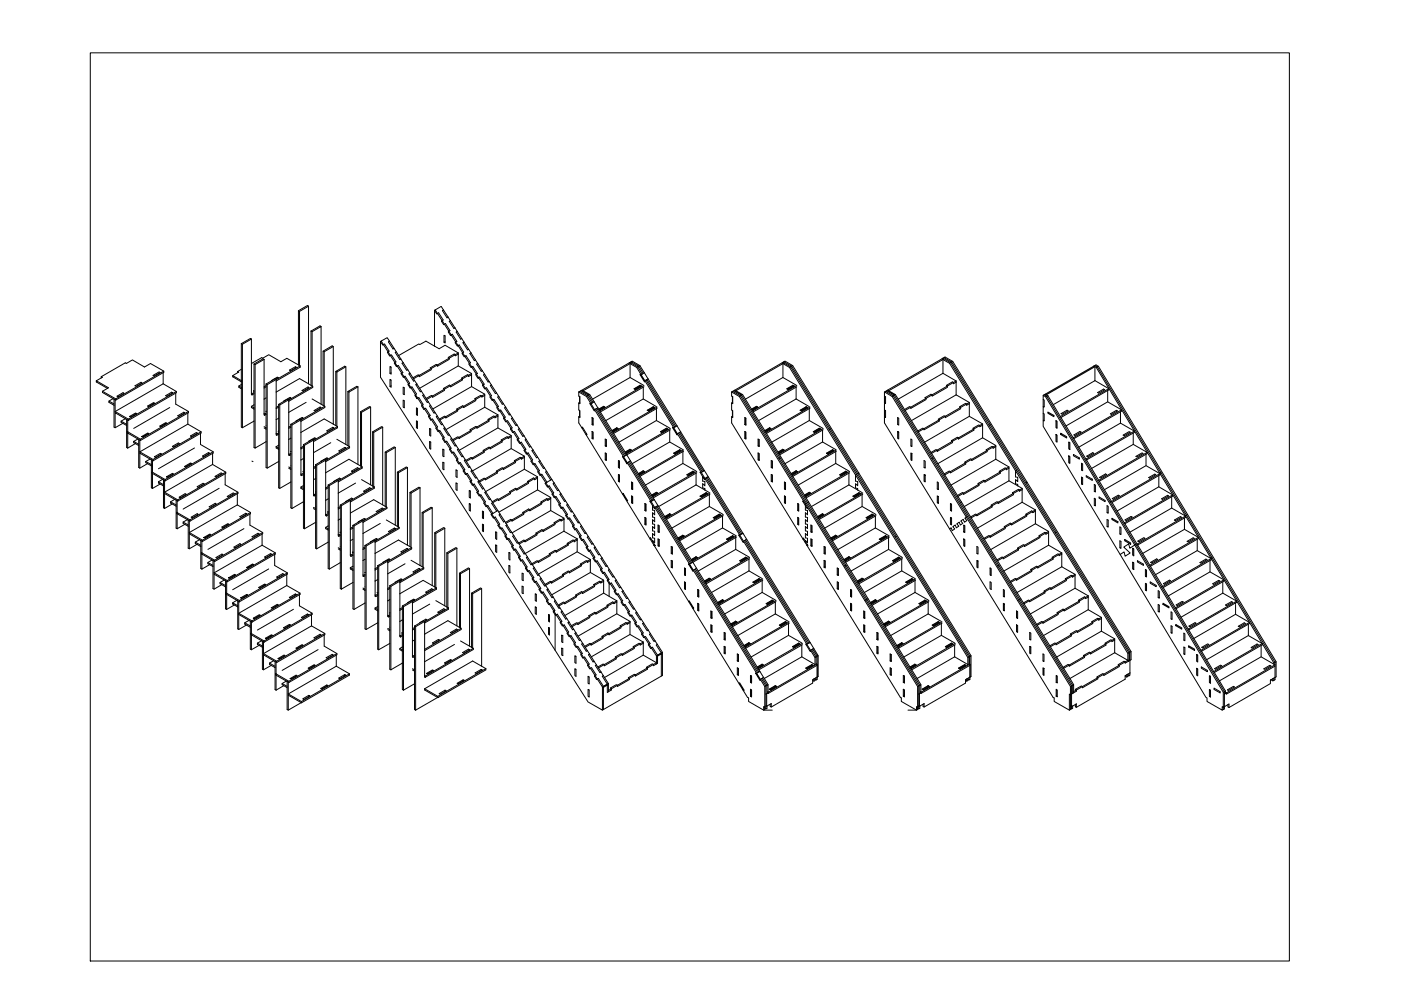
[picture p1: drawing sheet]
<svg xmlns="http://www.w3.org/2000/svg" width="297mm" height="210mm" viewBox="0 0 297 210" stroke-linecap="round" stroke-linejoin="round" font-family="sans-serif">
<!-- layer: 0 -->
<g fill="none" stroke="#000" stroke-width=".21">
<path d="M19.1 11.2h254.3v192.6h-254.3zM21.5 79.9l5.1-3 .2 .2 1.3-.8 2.5 1.5 1.3-.7 2.8 1.6v.3l-10.2 5.8M32.5 79.6l1.2-.7 .3 .1-1.3 .7zM34.6 79v2.4M34.7 78.7l-10.2 5.9M50.4 79v-.2l.2 .1-1.3 .7M51.2 72.9v7.8M51.2 78.3l-.8 .5M51.4 73v17.7M53.3 77.1l2.2-1.3 .2 .2 1.3-.8 2.5 1.5 1.3-.7 2.5 1.4M53.3 71.9l-1.9 1.1-.2-.1M53.3 71.9v11.5"/>
<path d="M53.3 71.9l-.2-.1-1.9 1.1M53.9 77.2v5.8M53.9 77.2l.2 .1M56 76.2l-1.9 1.1v17.7l2.3-1.4M56 76.2v6.1M56 76.2l-.2-.1-1.9 1.1M61.4 78.5l1.2-.7 .3 .1-1.3 .7zM63.3 65.9l.2 .1v11.5M63.3 77.4l.3 .2M63.6 77.6v.3l-5 2.9M63.6 77.6l-5 2.9M65.4 64.9l-.2-.1-1.9 1.1v11.5"/>
<path d="M65.4 64.9l-1.9 1.1M65.4 64.9v16.5M65.9 70.2v11.5M65.9 70.2l.3 .1M68.1 69.2l-.3-.1-1.9 1.1M68.5 74.5l.2 .1v11.5M70.7 73.5l-2 1.1M71.2 78.7l1.9-1.1 .2 .2-1.9 1.1zM71.2 78.7v11.5M71.4 78.9v11.5M73.3 77.8v16.4M80.7 72.4l.5 .8 .3-.3 1 1.6-.2 .1"/>
<path d="M80.7 72.4v7.6l37 57.9M80.8 72.3l1.3-.7 .5 .7M80.8 72.3l-.1 .1M80.8 72.3l1.5 2.3M82.3 74.6l-.2 .1 .5 .8 .1-.2M82.3 74.6l.4 .7M82.6 72.3l-.3 .2 1 1.5 .3-.1M82.6 72.3l1 1.6M82.7 77.7l.2 .1v1.5l-.2-.1zM82.7 75.3l.3-.1 1 1.5-.3 .2zM82.9 79l-.2 .2M83.6 73.9l.4 .7-.2 .1 1 1.5 .2-.1"/>
<path d="M83.6 77l.1-.1 .5 .7-.1 .1zM84 74.6l1 1.5M84.2 77.6l.2-.1 1 1.5-.2 .1zM85 76.1l.5 .8M85 79.2l.5 .8 .4-.2 1 1.5-.3 .1-1.4-2.3zM85.5 76.9l-.3 .1 1 1.5 .3-.1M85.5 76.9l1 1.5M86.5 78.4l.4 .7M86.9 79.1l.8 1.2M86.9 79.1l-.2 .2 1 1.5 .2-.1M92.1 65.8l.5 .8 .2-.1 .9 1.5-.1 .1 .5 .7 .1-.1 1 1.5-.2 .2 .5 .7 .2-.1 .9 1.5-.1 .1 .5 .8 .1-.1 1 1.5-.2 .1 .5 .8 .2-.1 .9 1.5-.1 .1 .5 .7 .1-.1 1 1.5-.2 .1 .5 .8 .2-.1 .9 1.5-.1 .1 .5 .8 .1-.2 1.1 1.7-.1 .2 .4 .7 .2-.1 1 1.5-.2 .1 .5 .8 .1-.1 1 1.5-.1 .1 .4 .8 .2-.2 1 1.6-.2 .1 .5 .7 .1-.1 1 1.5-.1 .1 .4 .8 .2-.1 1 1.5-.2 .1 .5 .8 .1-.2 1 1.6-.1 .1 .4 .7 .2-.1 1.4 2.3M92.1 65.8v7.6"/>
<path d="M92.3 65.7l.5 .8 .2-.2 1 1.5-.3 .2 .5 .7 .3-.1 .9 1.5-.2 .1 .5 .8 .2-.1 1 1.5-.3 .1 .5 .8 .3-.2 .9 1.6-.2 .1 .5 .8 .2-.2 1 1.5-.3 .2 .5 .7 .3-.1 .9 1.5-.2 .1 .5 .8 .2-.1 1 1.5-.3 .1 .5 .7 .3-.1 1 1.7-.2 .1 .5 .8 .2-.1 1 1.5-.2 .1 .4 .8 .3-.2 .9 1.5-.2 .2 .5 .7 .2-.1 1 1.5-.2 .2 .4 .7 .3-.1 .9 1.5-.2 .1 .5 .8 .2-.1 1 1.5-.2 .1 .4 .7 .3-.1 .9 1.5-.2 .2 .5 .7 .2-.1 1 1.5-.4 .2 .5 .8 .1-.1M92.3 65.7l1.2-.7 .5 .7M92.3 65.7l-.2 .1M94 65.7l-.2 .2 1 1.5 .2-.2M94 65.7l1 1.5M94.1 71.1l.3 .1v1.5l-.3-.1zM94.4 72.4l-.3 .2M95 67.2l1.5 2.3M95.5 68l-.2 .1 .9 1.5 .3-.1M96.5 69.5l.4 .8M96.9 70.3l-.2 .1 1 1.5 .2-.1M96.9 70.3l1.5 2.2"/>
<path d="M97.2 75.1l-.7 .3v-.2l-1.2 .7v.3l-2.6 1.5v-.3l-1.3 .7v.3l-2.5 1.5v-.3l-1.2 .7M97.2 74.8l-.7 .4-.2-.1-1.3 .7 .3 .1-2.6 1.5-.2-.1-1.3 .7 .2 .1-2.5 1.5-.2-.1-1.1 .6M97.2 74.8l-2.8-1.6-1.3 .7-2.8-1.6-1.3 .8-.2-.2-4.3 2.5M97.2 75.1v2.5l-8.2 4.7M97.2 77.6l2.8 1.6v2.8l2.8 1.6v.2M97.2 74.8v.3M98.4 72.5l-.2 .2 .9 1.5 .3-.2M98.4 72.5l1 1.5M99.4 74l2.9 4.6M99.9 74.8l-.3 .1 1 1.6 .2-.2M100 79.5l-.7 .3v-.2l-1.2 .7v.3l-2.6 1.4v-.2l-1.3 .7v.3l-2.5 1.5v-.3l-1.2 .7M100 79.2l-.7 .4-.2-.2-1.3 .8 .3 .1-2.6 1.5-.2-.2-1.3 .8 .2 .1-2.5 1.5-.2-.2-1.2 .7"/>
<path d="M101.3 77.1l-.2 .1 .9 1.5 .3-.1M102.3 78.6l.5 .7M102.8 79.3l-.3 .2 1 1.5 .2-.1M102.8 79.3l.9 1.6M133.4 76.9l-10.1 5.8M133.6 76.8l-.2 .1 .3 .2M133.6 77.1v2.9M133.6 77.1l-10 5.8M133.6 76.8l.2 .1M133.8 77l-.2 .1M133.8 76.7l1.7 .9 .2-.1M133.8 76.7l.2-.1 1.7 .9"/>
<path d="M133.8 76.7l-.2 .1 1.6 1-.2 .1-1.4-.8M133.8 76.9v.1M135 77.9l.9 1.5 .3-.1M135.7 77.5l.9 1.5M135.7 79.4h.2l.8 1.3v.3zM136.4 79.2l-.2 .1M136.6 79l-.2 .2-.9-1.6-.3 .2 1 1.5M136.6 79l.8 1.3M165.8 76.9l-10 5.8M166 76.8l-.2 .1 .3 .2M166 77.1l1.4 .8M166 77.1l-10 5.8"/>
<path d="M166 77.1v2.9M166 76.8l.3 .1-.3 .2M166.2 76.7l.2-.1 1.7 .9-.3 .1 37.8 61.6 .3-.2v4.4l-.9 .6M166.2 76.7l1.6 .9-.2 .2M166.2 76.7l-.2 .1 1.6 1M167.4 77.9l14 22.8 .2-.2M167.6 77.8l14 22.7M167.6 77.8l-.2 .1M168.1 77.5l37.8 61.5M199.8 76.1l-11.7 6.6 1.7 1-.2 .1-1.6-.9 .1-.2M199.8 76.1l1.5 .9M199.9 76l1.7 .9-.3 .1"/>
<path d="M199.9 76l.2-.2 1.7 1-.2 .1 13.9 22.8M199.9 79.1l2.8 1.7M199.9 76l-.1 .1M199.9 79.1v-2.9l-11.5 6.7M199.9 79.1l-9.5 5.5M200.1 75.8l.3-.1 1.6 .9 15.7 25.6M201.3 77l14 22.8 .2-.1M202 76.6l-.2 .2 8.2 13.3M231.9 77.6l.5-.2 .5 .3 18.9 31.4M232.1 77.5l.5 .3M232.4 77.9l37.7 62.7M232.4 77.9l-.3-.1v2.9"/>
<path d="M232.6 77.8l13.5 22.4M232.6 77.8l-.2 .1M232.9 77.7l-.3 .1M20.4 81l2.4 1.3M21.5 80.1v-.2l.2 .1-1.3 .7 2.6 1.5-1.3 .8M21.7 83l2.8 1.6v.2M21.7 83v.2l2.5 1.4M24 84.5l-.9 .5M24.2 85.9v4.7l.2 .1 1.6-.9M24.2 85.6l-1.1-.6v.3l1.1 .6M24.2 84.6v1.3M24.2 84.6l.2 .2"/>
<path d="M24.4 84.8v2.7M24.4 84.8h.1M24.8 84l1.3-.7 .2 .1-1.3 .7zM25.7 89.3l1.1 .7M26.6 88.8l-.9 .5v.2l1.1 .7M26.6 88.8l-2.2-1.3v3.2M26.6 88.8l.2 .1M26.8 88.9v1.3M26.8 88.9l.3 .2M26.8 90.2v4.7l.3 .1M27.1 89.1v2.7h-.1v-.3l2.8 1.6M27.1 89.1h.1"/>
<path d="M27.5 88.3l1.3-.7 .2 .1-1.3 .7zM28.6 81.8l1.3-.7 .2 .1-1.2 .7zM28.7 94.1l-1.6 .9M29.2 93.1l-2.1-1.3v3.2M29.2 93.1l-.9 .5M29.2 93.1l.2 .1M29.4 94.5v4.6l.2 .2 1.7-1M29.4 94.2l-1.1-.6v.3l1.1 .6M29.4 93.2v1.3M29.4 93.2l.2 .1M29.6 93.3v2.8M29.6 93.3l.2 .1"/>
<path d="M30.1 92.5l1.2-.7 .3 .1-1.3 .8zM30.9 97.8v.3l1.2 .7M30.9 97.8l1.2 .7M31.3 86.1l1.3-.7 .2 .1-1.3 .7zM31.8 97.3l-2.2-1.2v3.2M31.8 97.3l-.9 .5M31.8 97.3l.3 .2M32.1 97.5v1.3M32.1 97.5l.2 .1M32.1 98.8v4.6l.2 .2M32.3 97.6v2.8l-.1-.1v-.2l2.8 1.6M32.3 97.6l.2 .1"/>
<path d="M32.7 96.8l1.3-.7 .2 .2-1.2 .7zM33.9 90.3l1.2-.7 .3 .1-1.3 .8zM34.6 81.4l2.8 1.6v.3l-10.2 5.8M34.6 81.4l-10.2 5.9 2.8 1.6v.2M35.1 83.9l1.3-.8 .2 .2-1.2 .7zM36 86.4l-7.7 4.4M36.5 94.6l1.3-.7 .2 .2-1.2 .7zM37.3 83.3v2.4l2.6 1.5v.3l-10.1 5.9M37.4 83l-10.2 5.9M37.7 88.1l1.3-.7 .2 .1-1.3 .8zM39.1 98.9l1.3-.7 .2 .1-1.2 .7zM39.8 87.6v2.3l2.8 1.7v.2l-10.1 5.9"/>
<path d="M39.8 89.9l-10.2 5.9 2.9 1.6v.3M39.9 87.2l-10.1 5.9v.3M40.4 92.4l1.2-.7 .3 .1-1.3 .8zM41.2 95l-7.6 4.4M42.5 91.9v2.3l2.7 1.6v.3l-10.2 5.8M42.6 91.6l-10.1 5.8M42.9 96.7l1.3-.7 .2 .1-1.2 .7zM45.1 98.5l2.8 1.6v.3l-10.2 5.8M45.1 98.5l-10.2 5.9 2.8 1.6v.2M45.1 96.1v2.4M45.2 95.8l-10.2 5.9v.2M50.6 81.8l.6 .4"/>
<path d="M51.2 81.5l-.6 .3v.3l.6 .3M51.2 80.7l-1.9-1.1v.3l1.9 1M51.2 80.7v9.9l.2 .1M53.3 83.4l.1 .3M53.3 86.2v.2l.6 .3M53.3 86.2l.6 .3M53.4 97.8l.2 .1M53.9 83v.5M53.9 85.8l-.6 .4M53.9 82.8l-.2 .1 .2 .1M53.9 83.5l-.5 .2M53.9 83.2l-.5 .3"/>
<path d="M53.9 83.5v11.4l.2 .1M53.9 89.3l-2.5 1.4M56 87.7l.1 .3M56 82.3v5.7h.1M56 90.7l.4 .3M56 90.5l.4 .2M56.4 87.2h.1M56.4 87.8v11.3l.2 .2 2.5-1.5M56.4 82v5.2M56.4 81.4v.6M56.4 87.2v.6M56.4 84.4l-.4 .2"/>
<path d="M56.4 82l-.4 .3M56.4 81.8l-.4 .2M56.4 87.8l-.3 .2M56.4 87.6l-.3 .2M56.4 81.4l.2 .2M58.5 80.4l.5-.3-.2-.1-1.2 .7M58.6 91.9l.1 .4M58.6 80.5l-2 1.1v17.7M58.6 80.5l-.3-.2-1.9 1.1M58.6 83.1v3.5M58.6 80.5v.3M58.6 80.8v2.3"/>
<path d="M58.6 86.6v5.6l.1 .1M58.6 94.7v.3l.5 .3M58.6 94.7l.5 .3M59.1 91.4h-.1l.1 .1M59.1 86.3v17.1l.2 .2 2.4-1.4M59.1 85.7v.6M59.1 88.7l-.5 .3M59.1 94.4l-.5 .3M59.1 91.8l-.4 .2M59.1 92l-.4 .3M59.1 86.3l-.5 .3M59.1 86l-.5 .4"/>
<path d="M59.1 85.7l.2 .2M61.2 84.7l.5-.3-.2-.1-1.2 .7M61.2 96.3h.2v.3M61.2 84.8l-1.9 1.1v17.7M61.2 84.8l-.2-.2-1.9 1.1M61.2 84.8v.3M61.2 85.1v11.4l.2 .1M61.2 99.3l.5 .2M61.2 99l.5 .3M61.7 95.7v.1M61.7 90v.6M61.7 92.9l-.5 .3"/>
<path d="M61.7 90.6v17.1l.2 .1M61.7 90l.2 .1M61.7 90.6l-.5 .2M61.7 90.3l-.5 .3M61.7 96.4l-.3 .2M61.7 96.1l-.3 .2M63.7 89l.6-.4-.2-.1-1.2 .8M63.8 89l-1.9 1.1v17.7M63.8 89l-.2-.1-1.9 1.1M63.8 89v.3M63.8 89.3v11.5h.1M64 82.8l1.3-.8 .2 .2-1.2 .7z"/>
<path d="M64.3 99.9l-.1 .1 .1 .1M64.3 94.3v.6M64.3 97.2l-.5 .3M64.3 94.9v17.1l.3 .1M64.3 94.3l.3 .1M64.3 94.9l-.5 .3M64.3 94.6l-.5 .3M64.9 85.3l-3.7 2.1M65.9 81.7l-2.4-1.4-4.9 2.8M65.9 81.7l.3 .1M66.2 81.8v-11.5l1.9-1.1v16.5M66.2 84.6l2.7 1.5"/>
<path d="M66.2 81.8l.1 .1M66.3 81.9v.3l-5.1 2.9M66.3 81.9l-5.1 2.9M66.4 93.3l.6-.4-.3-.1-1.2 .8M66.5 93.3l-1.9 1.1v17.7M66.5 93.3l-.3-.1-1.9 1.1M66.5 93.3v.3M66.5 93.6v11.5h.1M66.6 87l1.3-.7 .2 .1-1.3 .8zM66.9 98.5v.6M66.9 99.1l-.4 .3M66.9 98.9l-.4 .2"/>
<path d="M66.9 99.1v17.1l.2 .2M66.9 98.5l.2 .2M68.5 85.9v-11.4l1.9-1.2 .3 .2v16.4M68.9 86.1l-5.1 3M68.9 86.1v.3l-5.1 2.9M69 97.5l.5-.3-.2-.1-1.2 .7M69.1 97.6l-2 1.1v17.7M69.1 97.6l-.3-.2-1.9 1.1M69.1 97.6v.3M69.1 97.9v11.4l.1 .1M69.3 91.3l1.3-.7 .2 .1-1.3 .8zM70.1 93.9l-3.6 2.1"/>
<path d="M70.7 89.9l-2-1.1-4.9 2.9M70.7 89.9l.5 .3M71.2 90.2l.4 .3M71.4 93.1l2.7 1.6M71.6 90.5v.2l-5.1 2.9M71.6 90.5l-5.1 2.9M71.8 95.6l1.3-.7 .2 .1-1.2 .7zM73.8 83l.2 .1M74 83.1v11.5M74.1 94.7v.3l-5 2.9M74.1 94.7l-5 2.9M74.5 99.9l1.3-.7 .2 .1-1.3 .7z"/>
<path d="M75.9 82l-.2-.1-1.9 1.1v11.5M75.9 82l-1.9 1.1M75.9 82v16.5M76.4 98.8l-2.4-1.4-4.9 2.8M76.4 87.3l.3 .1M76.4 98.8l.3 .1M76.7 87.4v11.5M76.7 98.9l.1 .1M76.8 99l-5.1 2.9M76.8 99v.3l-5.1 2.9M78.6 86.3l-.3-.1-1.9 1.1v11.5M78.6 86.3l-1.9 1.1"/>
<path d="M78.6 86.3v16.5M79 91.6l.2 .1M79.2 91.7v11.5M81.1 90.6l-.2-.1-1.9 1.1v11.4M81.1 90.6l-1.9 1.1M81.1 90.6v16.4M81.7 95.8l.2 .2M81.9 96v11.5M82.7 80.5l.2 .1v1.5l-.2-.2zM82.9 81.8l-.2 .1M83.8 94.9l-.2-.2-1.9 1.1v11.5M83.8 94.9l-1.9 1.1"/>
<path d="M83.8 94.9v16.4M85.5 82.1l.2 .1v1.5l-.2-.1zM85.5 84.8l.2 .2v1.5l-.2-.2zM86.4 99.1l-.2-.1-1.9 1.1v11.5M86.4 99.1l-1.9 1.1M86.4 99.1v16.5M86.5 81.5l.1-.1 .5 .8-.1 .1zM87.1 82.2l.2-.2 1 1.5-.2 .2zM87.7 80.3l.2 .4M87.9 80.7l.5 .7M87.9 83.8l.2-.1 .5 .7-.2 .1zM88.3 86.5l.2 .1v1.5l-.2-.2z"/>
<path d="M88.3 89.2l.2 .2v1.4l-.2-.1zM88.4 81.4l-.2 .2 .9 1.5 .3-.2 .4 .8M88.4 81.4l1 1.5M88.6 84.4l.2-.1 1 1.5-.4 .2 .5 .8 .3-.2 1 1.5-.4 .2 .5 .8 .2-.1zM89.8 83.7l.7 1M89.8 83.7l-.2 .1 1 1.5 .2-.1M90.5 84.7l.3 .5M90.8 85.2l.5 .8M91.1 90.8l.2 .2v1.4l-.2-.1zM91.1 93.6l.2 .1v1.5l-.2-.1zM91.3 86l-.2 .1 .9 1.5 .3-.1 .4 .7M91.3 86l1 1.5"/>
<path d="M91.5 89l.2-.2 1.1 1.7-.3 .2 .5 .7 .3-.1 .9 1.5-.2 .1 .5 .8 .2-.2 1 1.6-.3 .1 .5 .8 .3-.2 .9 1.5-.2 .2 .5 .7 .2-.1 1 1.5-.3 .1-.9-1.5-.2 .1-.4-.7 .1-.1-1-1.5-.1 .1-.5-.8 .1-.1-.9-1.5-.2 .1-.5-.8 .2-.1-1-1.5-.1 .1-.5-.7 .1-.1zM92.7 88.2l.6 .9M92.7 88.2l-.2 .2 1.1 1.7 .2-.2M93.3 89.1l.5 .8M93.8 89.9l.5 .8-.2 .1 .9 1.5 .3-.1 .5 .7-.3 .2 1 1.5 .2-.1 .5 .7-.2 .1 .9 1.6 .3-.2 .5 .8-.3 .1 1 1.5 .2-.1M93.9 95.2l.2 .2v1.4l-.2-.1zM93.9 98l.2 .1v1.5l-.2-.2zM94.3 90.7l1 1.5M95.8 92.9l.3 .5M96.1 93.4l.6 1.1M96.7 99.6l.2 .1v1.5l-.2-.1zM97.2 95.2l1 1.5"/>
<path d="M98.3 99.7l.5 .8M98.3 99.7l-.1 .2 .5 .7 .1-.1M98.7 97.5l.2 .3M98.9 97.8l.7 1.2M99.6 99l.5 .8-.2 .1 .9 1.5 .3-.1M100 82l-8.2 4.7M100.1 99.8l1 1.5M101.1 90.5l-.2-.1-1.3 .7 .3 .2-2.6 1.4-.2-.1-1.1 .6M101.1 90.5l-1.2 .8v.2l-2.6 1.5v-.3l-1.2 .7M102.8 83.8l-.7 .4v-.2l-1.2 .7v.2l-2.6 1.5v-.2l-1.3 .7v.3l-2.5 1.4v-.2l-1.2 .7M102.8 83.6l-.7 .4-.2-.2-1.3 .7 .3 .2-2.6 1.5-.2-.2-1.3 .7 .2 .2-2.5 1.5-.2-.2-1.2 .7M102.8 83.8v2.5"/>
<path d="M103.7 80.9l.5 .7M103.9 94.9l-.2-.1-1.3 .7 .2 .1-2.5 1.5-.2-.1-1.2 .6M103.9 94.9l-1.3 .7v.3l-2.5 1.5v-.3l-1.2 .7M104.2 81.6l-.2 .2 1 1.6 .3-.1M104.2 81.6l1.1 1.7M105.3 83.3l1.4 2.3M105.6 88l-.7 .3-.2-.1-1.3 .7 .3 .2-2.6 1.4M105.6 88l-2.8-1.7-8.2 4.8M105.6 88v2.7M105.6 88.2l-.7 .4v-.3l-1.2 .8v.2l-2.6 1.5v-.3M105.8 84.1l-.3 .1 1 1.5 .2-.1M106.7 99.3l-.2-.1-1.3 .7 .2 .1-2.5 1.5-.2-.1-1.2 .6"/>
<path d="M106.7 99.3l-1.3 .7v.3l-2.5 1.5v-.3l-1.2 .7M106.7 85.6l.5 .7M107.2 86.3l-.2 .2 1 1.5 .2-.2M107.2 86.3l1 1.5M108.2 87.8l.5 .8M108.4 92.3l-.7 .4-.2-.1-1.3 .7 .3 .1-2.6 1.5M108.4 92.6v-.3l-2.8-1.6-8.2 4.8M108.4 92.6l-.7 .4v-.3l-1.2 .7v.3l-2.6 1.5v-.3M108.4 92.6v2.5M108.7 88.6l-.3 .1 1 1.5 .2-.1M108.7 88.6l.9 1.5M109.6 90.1l.5 .8"/>
<path d="M110.1 90.9l-.2 .1 1 1.5 .2-.1M110.1 90.9l1 1.5M111.1 92.4l.5 .7M111.2 96.7l-.7 .4-.2-.1-1.3 .7 .3 .1-2.6 1.5M111.2 97v-.3l-2.8-1.6-8.2 4.8M111.2 97v2.5l-8.2 4.7M111.2 99.5l2.8 1.6v.3M111.2 97l-.7 .4v-.3l-1.2 .7v.3l-2.6 1.5v-.3M111.6 93.1l-.3 .2 1 1.5 .2-.1M111.6 93.1l.9 1.6M112.5 94.7l.5 .7M113 95.4l-.2 .2 1 1.5 .2-.2"/>
<path d="M113 95.4l4 6.2M114.5 97.7l-.3 .1 1 1.5 .2-.1M115.9 100l-.2 .1 1.1 1.7M122.7 88.4v1.3l.7 1.1 .1-.2 1 1.5h-.3l7.8 12.7M122.7 83.1v.9l.2 .1v1.5l-.2-.1M122.7 85.5v1.4l.2 .1v1.5l-.2-.1M122.7 83.1l1.6 1M122.9 88.3h.1M122.9 85.4h.1M122.9 85.4l-.2 .1M122.9 88.3l-.2 .1M122.9 84.1v1.3"/>
<path d="M122.9 87v1.3M122.9 83l1.7 .9M123.2 82.9h.4l1.4 .8-.2 .1zM123.2 82.9l-.5 .2M123.4 90.8l.8 1.3M124.3 84.1l7.9 12.7 .2-.1M124.6 83.9l.2-.1 .9 1.5 .3-.1M124.6 83.9l-.3 .2M124.6 83.9l.9 1.6M125 83.7l1 1.5M125.5 88.5l.2 .2v1.4l-.2-.1zM125.5 91.5l.2 .1v1.5l-.2-.2z"/>
<path d="M125.5 85.5l-.3 .1-.2-.1 1 1.6v-.2l.3-.2M125.7 92.8v.1M125.7 89.9h.1M125.7 92.8l-.2 .1M125.7 89.9l-.2 .1M125.7 88.6v1.3M125.7 91.6v1.2M125.7 85.3l-.2 .2M126 85.2l.8 1.3M126.3 86.7l6.1 10M126.5 86.6l6.2 10 .2-.2M126.5 86.6l-.2 .1"/>
<path d="M126.8 86.5l-.3 .1M126.8 86.5l.1 .2M126.9 86.7l.1 .2M127 86.9l.1 .1M127.1 87l.1 .1M127.2 87.1l.1 .2M127.3 87.3l1.1 1.9M128 86.2l.2 .1M128 86.2l-1.1 .5M128 86.2v.1M128 86.2l-1 .6M128.2 86.3l-1.2 .6"/>
<path d="M128.2 86.3l-1.1 .7M128.3 93.1l.3 .1v1.5l-.3-.1zM128.3 96l.3 .2v1.4l-.3-.1zM128.4 89.2l1.4 2.3M128.5 97.4h.1M128.5 94.5h.1M128.5 97.4l-.2 .1M128.5 94.5l-.2 .1M128.5 93.2v1.3M128.5 96.1v1.3M129.8 91.5l.1 .1M129.9 91.6l1.3 2.2"/>
<path d="M130.8 90.7l.2 .1M130.8 90.7v.1M130.8 90.7l-1.1 .6M130.9 90.8l-1.1 .6M131 90.8l-1.1 .8M131 90.8l-1.2 .7M131.1 97.6l.2 .2v1.5l-.2-.2zM131.2 93.8l1.5 2.3M131.3 99v.1M131.3 99l-.2 .1M131.3 97.7v1.3M132 96.8h.2l.8 1.3-.1 .3z"/>
<path d="M132.7 96.6l-.3 .1M132.7 96.1h.1M132.7 96.1l.1 .2M132.8 96.3l.1 .1M132.9 96.4l.8 1.3M133.2 98l5.1 8.2-.3 .1M133.2 98l-.2 .1 5 8.2M133.4 97.8l-.2 .2M133.6 95.3l.2 .1M133.6 95.3v.1M133.6 95.3l-1.1 .5M133.6 80l2.8 1.6"/>
<path d="M133.6 80l-8 4.6M133.7 95.3l-1.1 .6M133.7 97.7l-.3 .1 5.1 8.3 .2-.2M133.7 97.7l1.8 2.9M133.8 95.4l-1.1 .7M133.8 95.4h.1l-1.2 .7M135.7 81.7l.2 .1M135.7 81.7l-1.3 .7 .2 .2M135.7 81.7v.1M135.8 81.7l-1.3 .8M135.9 81.8l-1.3 .8M135.9 81.8l.1 .1-1.4 .7"/>
<path d="M136.4 99.8l.2 .2M136.4 99.8v.1M136.4 99.8l-1.1 .6M136.4 82.1v2.5M136.4 99.9l-1 .6M136.5 82l-9.2 5.3M136.5 81.7l-9.3 5.4M136.6 100l-1.1 .6M136.6 100l-1.1 .7M137 80.6l-.3 .1 6.1 10 .3-.1M137.2 80.5l6.1 9.9 .2-.1M137.2 80.5l-.2 .1 6.1 10 .2-.2"/>
<path d="M137.4 80.3l6.1 10M137.4 80.3l-.2 .2M138.5 86.2l.2 .2M138.5 86.2l-1.3 .8 .3 .1M138.5 86.2v.1M138.6 86.3l-1.3 .7M138.7 86.4l-1.2 .7M139.2 86.2l-2.8-1.6-8 4.6M139.2 86.6v2.6M139.3 86.6l-9.2 5.3M139.3 86.3l-9.3 5.4M141.3 90.8l.2 .1"/>
<path d="M141.3 90.8l-1.3 .7 .3 .2M141.3 90.8v.1M141.4 90.9l-1.3 .7M141.5 90.9l-1.2 .8M142 90.8l-2.8-1.6-8 4.6M142 91.2v2.5M142.1 91.1l-9.2 5.3M142.1 90.9l-9.3 5.4M142.6 90.6l.2 .1 .8 1.3v.2zM143.5 90.3l.8 1.3M143.9 91.8l-.3 .2 5.1 8.2 .2-.2M144.1 91.7l-.2 .1 5 8.2 .2-.1"/>
<path d="M144.1 95.4l.2 .1M144.1 95.4l-1.3 .7 .3 .1M144.1 95.4h.1M144.2 95.4l-1.3 .7M144.3 91.6l5.1 8.2-.3 .1-5-8.2M144.3 91.6l-.2 .1M144.3 95.5l-1.2 .7M144.3 95.5h.1l-1.3 .7M144.8 95.3l-2.8-1.6-8 4.6M144.8 95.7v2.6M144.9 95.7l-9.2 5.3M144.9 95.4l-9.3 5.4"/>
<path d="M146.9 99.9l-1.2 .8M146.9 99.9l.1 .1M146.9 99.9v.1M147 100l.2 .1-1.2 .7-.3-.1M147 100l-1.3 .7M147.6 99.9l-2.8-1.6-8 4.6M147.7 100l-9.3 5.4M149.4 99.8l.7 1.3M155.1 83.1v.9l.2 .1v1.5l-.2-.1M155.1 85.5v1.4l.2 .1v1.5l-.2-.1M155.1 83.1l1.6 1M155.1 88.4v1.3l15.2 24.6"/>
<path d="M155.3 88.3h.1M155.3 85.4h.1M155.3 85.4l-.2 .1M155.3 88.3l-.2 .1M155.3 84.1v1.3M155.3 87v1.3M155.3 83l1.7 .9M155.6 82.9h.4l1.4 .8-.2 .1zM155.6 82.9l-.5 .2M156.7 84.1l13.7 22.2M157 83.9l14 22.8M157 83.9l-.3 .2"/>
<path d="M157 83.9l.2-.1 37.8 61.5M157.4 83.7l1.9 3M157.9 91.5l.2 .1v1.5l-.2-.2zM157.9 88.5l.2 .2v1.4l-.2-.1zM158.1 92.8v.1M158.1 89.9h.1M158.1 92.8l-.2 .1M158.1 89.9l-.2 .1M158.1 88.6v1.3M158.1 91.6v1.2M159.3 86.7l.2 .2M159.5 86.9v.1"/>
<path d="M159.5 87l.1 .1M159.6 87.1l.1 .2M159.7 87.3l2.4 4M160.4 86.2l.2 .1M160.4 86.2l-1.1 .5M160.4 86.2v.1M160.5 86.2l-1.1 .6M160.6 86.3l-1.1 .6M160.6 86.3l-1.1 .7M160.7 93.1l.3 .1v1.5l-.3-.1zM160.7 96l.3 .2v1.4l-.3-.1zM160.9 97.4h.1"/>
<path d="M160.9 94.5h.1M160.9 97.4l-.2 .1M160.9 94.5l-.2 .1M160.9 93.2v1.3M160.9 96.1v1.3M162.1 91.3l.1 .1M162.2 91.4v.1M162.2 91.5l.1 .1M162.3 91.6l.2 .3M162.5 91.9l1.1 1.9M163.2 90.7l-1.1 .6M163.2 90.7v.1"/>
<path d="M163.2 90.8l.3 .1-1.2 .7M163.2 90.8l-1 .6M163.4 90.8l-1.2 .7M163.5 97.6l.3 .2v1.5l-.3-.2zM163.6 93.8l1.5 2.3M163.7 99l.1 .1M163.7 99l-.2 .1M163.7 97.7v1.3M165.1 96.1h.1M165.1 96.1l.1 .2M165.2 96.3l1.2 2M165.4 97.1l-.3 .1"/>
<path d="M166 95.3l.2 .1M166 95.3l-1.1 .5M166 95.3v.1M166 80l2.8 1.6M166 80l-8 4.6M166.1 95.3l-1.1 .6M166.2 95.4l-1.1 .7M166.4 98.3l1.3 2.1M168.1 81.7l.2 .1M168.1 81.7l-1.3 .7 .3 .2M168.1 81.7v.1M168.2 81.7l-1.3 .8"/>
<path d="M168.3 81.8l-1.2 .8M168.3 81.8l.1 .1-1.3 .7M168.8 99.8l-1.1 .6M168.8 99.8l.1 .1M168.8 99.8v.1M168.8 84.6l-8 4.6M168.8 84.6l2.8 1.6M168.8 82.1v2.5M168.9 99.9l.2 .1-1.2 .7M168.9 99.9l-1.1 .6M168.9 82l-9.2 5.3M168.9 81.7l-9.3 5.4"/>
<path d="M169 100l-1.1 .6M170.9 86.2l-1.2 .8M170.9 86.2l.1 .1M170.9 86.2v.1M171 86.3l.2 .1-1.2 .8-.3-.2M171 86.3l-1.3 .7M171.1 86.4l-1.3 .7M171.6 89.2l-8 4.6M171.6 89.2l2.8 1.6M171.6 86.6v2.6M171.7 86.6l-9.2 5.3M171.7 86.3l-9.3 5.4"/>
<path d="M173.7 90.8l.2 .1M173.7 90.8l-1.3 .7 .3 .2M173.7 90.8v.1M173.8 90.9l-1.3 .7M173.9 90.9l-1.2 .8M174.4 93.7l2.8 1.6M174.4 93.7l-8 4.6M174.4 91.2v2.5M174.5 91.1l-9.2 5.3M174.5 90.9l-9.3 5.4M176 90.9l-.2 .2M176.5 95.4l-1.2 .7"/>
<path d="M176.5 95.4h.1M176.6 95.4l.2 .1-1.3 .8-.2-.2M176.6 95.4l-1.3 .7M176.7 95.5l-1.2 .7M177.2 98.3l-8 4.6M177.2 98.3l2.8 1.6M177.2 95.7v2.6M177.3 95.7l-9.2 5.3M177.3 95.4l-9.3 5.4M179.3 99.9l-1.2 .8M179.3 99.9l.1 .1M179.3 99.9v.1"/>
<path d="M179.4 100l.2 .1-1.2 .7-.3-.1M179.4 100l-1.3 .7M180.1 100l-9.3 5.4M187.5 86.9l.3 .1v1.5l-.3-.1zM187.5 84l.3 .1v1.5l-.3-.1M187.5 83.1v3.8M187.5 88.4v1.3l13.8 22.4M187.8 83l-.3 .1 1.7 1M188 82.9l-.2 .1 1.6 .9M189.2 84.1l37.8 61.4M189.4 83.9l.2-.1 37.8 61.5M189.4 83.9l-.2 .2"/>
<path d="M189.4 83.9l8.2 13.3M189.8 83.7l.6 .9M190.3 91.5l.2 .1v1.5l-.2-.2zM190.3 88.5l.2 .2v1.4l-.2-.1zM190.4 84.6l1.4 2.2M191.8 86.8l.1 .2M191.9 87l1.3 2.2M193.1 96l.2 .2v1.4l-.2-.1zM193.1 93.1l.2 .1v1.5l-.2-.1zM193.2 89.2l1.4 2.2M194.6 91.4l.1 .2M194.7 91.6l1.3 2.2"/>
<path d="M195.9 97.6l.3 .2v1.5l-.3-.2zM196 93.8l1.4 2.1M197.4 95.9l.1 .2M197.5 96.1l2.7 4.4M197.6 97.2l13.9 22.8M197.8 97.1l-.2 .1M200.4 88.3l-.2-.2-1.3 .8 .2 .1-3.2 1.9-.2-.1-1.1 .6M200.4 88.3l-1.3 .7v.3l-3.2 1.9v-.3l-1.2 .7M202.7 83.7l2.8 1.6v.3M202.7 81l-.6 .4v-.3l-1.2 .7v.3l-3.3 1.9v-.3l-1.3 .8v.2l-3.2 1.9v-.3l-1.2 .7M202.7 80.8l-.6 .3-.2-.1-1.3 .7 .3 .1-3.3 1.9-.2-.1-1.3 .7 .2 .2-3.2 1.8-.2-.1-1.1 .6M202.7 80.8v2.9"/>
<path d="M202.7 83.7l-9.5 5.5M203.2 92.8l-.2-.1-1.3 .7 .2 .2-3.2 1.8-.3-.1-1 .6M203.2 92.8l-1.3 .8v.2l-3.2 1.9v-.3l-1.2 .7M205.5 88.3l2.8 1.6v.3M205.5 85.3l-.6 .4-.2-.2-1.3 .8 .3 .1-3.3 1.9M205.5 85.6l-.6 .3v-.2l-1.2 .7v.3l-3.3 1.8v-.2M205.5 88.3l-9.5 5.5M205.5 85.6v2.7M206 97.4l-.2-.1-1.3 .7 .3 .1-3.3 1.9-.2-.1-1.1 .6M206 97.4l-1.2 .7v.3l-3.3 1.9v-.3l-1.2 .7M208.3 92.8l2.8 1.7v.2M208.3 89.9l-.6 .3-.2-.1-1.2 .7 .2 .2-3.3 1.8"/>
<path d="M208.3 90.2l-.6 .3v-.3l-1.2 .8v.2l-3.3 1.9v-.3M208.3 92.8l-9.5 5.5M208.3 90.2v2.6M210 90.1l14 22.7M210 90.1l-.3 .1M211.1 97.4l2.8 1.6v.3M211.1 94.5l-.5 .3-.3-.2-1.3 .8 .3 .1-3.3 1.9M211.1 97.4l-9.5 5.5M211.1 94.7l-.5 .3v-.2l-1.3 .7v.3l-3.3 1.8v-.2M211.1 94.7v2.7M213.9 99l-.6 .3-.2-.1-1.3 .7 .3 .2-3.3 1.8M213.9 99.3l-.6 .3v-.3l-1.2 .8v.2l-3.3 1.9v-.3"/>
<path d="M213.9 99.3v2.6M215.5 99.7l23.9 38.7-.3 .1v1.5M221.2 83.8l.5 .3 18.9 31.5-1 .6-.3-.9-1 .7 1.3 1.2-1 .7-.3-.9-.8 .6-16.3-27.2v-1.3l.2 .1v-1.4l-.2-.2v-1.4l.2 .1v-1.5l-.2-.1zM221.2 84.7v1.5M221.2 87.6v1.5M221.4 83.7l.5 .3-.2 .1M221.4 83.7l-.2 .1M221.6 83.6l10.3-6 .2 .2-10.2 5.9zM221.6 83.6l-.2 .1M221.9 83.7l.3 .2M222.2 83.9l-.3 .1 13.5 22.4 .2-.1M222.2 83.9l2.6 4.4"/>
<path d="M222.2 87.4l1.2 .7v.3l-1.2-.8zM223.9 89.2l.2 .1v1.5l-.2-.1zM223.9 92.1l.2 .2v1.5l-.2-.2zM224.8 88.3l.1 .2M224.9 91.8l1.3 .8v.3l-1.3-.8zM224.9 88.5l1.1 1.8M225 87.7l1.3-.7 .2 .1-1.3 .7zM226 90.3l1.5 2.5M226.6 96.7l.2 .1v1.4l-.2-.1zM226.6 93.7l.2 .1v1.5l-.2-.1zM227.5 92.8l.2 .2M227.6 96.4l1.3 .7v.3l-1.3-.8z"/>
<path d="M227.7 93l2.5 4.3M227.7 92.2l1.3-.7 .2 .1-1.3 .7zM229.3 98.2l.2 .1v1.5l-.2-.1zM230.2 97.3l.2 .2M230.4 97.5l2.5 4.3M230.4 96.7l1.3-.7 .2 .1-1.3 .7zM232.1 80.7l-8.8 5.1M232.1 80.7l3 1.7M232.7 83.2l1.3-.7 .2 .1-1.3 .8zM234.9 82.8v2.4l2.9 1.7M234.9 85.2l-8.9 5.1M235.1 82.4v.3l-10.2 5.8"/>
<path d="M235.1 82.4l-10.3 5.9M235.4 87.7l1.3-.7 .2 .1-1.2 .8zM237.6 87.3v2.4M237.8 86.9v.3l-10.1 5.8M237.8 86.9l-10.3 5.9M238.1 92.3l1.3-.8 .2 .1-1.2 .8zM240.3 91.8v2.4M240.5 91.4v.3l-10.1 5.8M240.5 91.4l-2.9-1.7-8.9 5.1M240.5 91.4l-10.3 5.9M240.8 96.8l1.3-.8 .2 .1-1.2 .8zM243 96.3v2.4"/>
<path d="M243.2 95.9v.3l-.2 .1-9.9 5.7M243.2 95.9l-2.9-1.7-8.9 5.1M243.2 95.9l-10.3 5.9M33.6 102.1l1.1 .7M34 102.6l-1.7 1M34.5 101.6l-.9 .5v.3l1.1 .6M34.5 101.6l-2.2-1.2v3.2M34.5 101.6l.2 .1M34.7 103v4.7l.2 .1 1.6-.9M34.7 101.7v1.3M34.7 101.7l.2 .2M34.9 101.9v5.9"/>
<path d="M34.9 104.6l2.1 1.3M34.9 101.9h.1M35.3 101.1l1.3-.7 .2 .1-1.3 .7zM36.2 106.4l1.1 .7M37 105.9l-.8 .5v.3l1.1 .6M37 105.9l.3 .1M37.3 106v1.3M37.3 106l.3 .2M37.3 107.3v4.7l.3 .1M37.6 106.2v5.9M37.6 106.2h.1M38 105.4l1.3-.7 .2 .1-1.3 .7z"/>
<path d="M39.2 111.2l-1.6 .9M39.7 110.2l-2.1-1.3-.1-.3 2.8 1.6M39.7 110.2l-.9 .5M39.7 110.2l.2 .1M39.9 111.3l-1.1-.6v.3l1.1 .6M39.9 111.6v4.6l.2 .2 1.7-1M39.9 110.3v1.3M39.9 110.3l.2 .1M40.1 110.4v6M40.1 113.2l2.2 1.2M40.1 110.4l.2 .1M40.5 109.7l1.3-.8 .2 .2-1.2 .7z"/>
<path d="M41.4 114.9l1.2 .7M41.8 103.2l1.3-.7 .2 .1-1.3 .7zM42.3 114.4l-.9 .5v.3l1.2 .7M42.3 114.4l.3 .2M42.6 114.6v1.3M42.6 114.6l.2 .1M42.6 115.9v4.6l.2 .2M42.8 114.7v6M42.8 114.7l.1 .1M43.2 114l1.3-.8 .2 .2-1.3 .7zM44.1 119.3l1.1 .6M44.4 107.4l1.2-.7 .3 .2-1.3 .7z"/>
<path d="M44.4 119.7l-1.6 1M45 118.7l-.9 .6v.2l1.1 .6M45 118.7l-2.3-1.3v-.2l2.8 1.6M45 118.7l.2 .1M45.2 118.8v1.3M45.2 118.8l.2 .2M45.4 119v2.7M45.4 119h.1M45.6 101l1.3-.7 .2 .1-1.3 .7zM45.8 118.2l1.3-.7 .2 .1-1.3 .7zM46.5 103.5l-7.7 4.4M47 111.7l1.3-.7 .2 .2-1.2 .7z"/>
<path d="M47.7 100.4v2.4l2.7 1.6v.2l-10.1 5.9M47.9 100.1l-10.2 5.9M48.2 105.2l1.3-.7 .2 .1-1.3 .8zM49.6 116l1.3-.7 .2 .1-1.3 .7zM50.3 107l2.8 1.7v.2l-10.2 5.9M50.3 107l-10.2 5.9 2.8 1.6v.3M50.3 104.7v2.3M50.4 104.4l-10.1 5.8v.3M50.8 109.5l1.3-.7 .3 .2-1.3 .7zM51.7 112.1l-7.6 4.4M53 109v2.3l2.7 1.6v.3l-10.2 5.8M53.1 108.7l-10.2 5.8"/>
<path d="M53.4 113.8l1.3-.7 .2 .1-1.3 .7zM55.6 115.6l2.8 1.6v.3l-10.2 5.8M55.6 115.6l-10.2 5.9 2.8 1.6v.2M55.6 113.2v2.4M55.7 112.9l-10.2 5.9v.2M56.1 118.1l1.3-.7 .2 .1-1.3 .7zM58.2 117.5v2.4l2.7 1.6v.2l-10.2 5.9M58.4 117.2l-10.2 5.9M63.8 100.5l.1 .3M63.8 103.3l.5 .3M64.3 103l-.5 .3v.2l.5 .3M64.3 100.6l-.4 .2"/>
<path d="M64.3 100.3l-.4 .3M64.3 106.4l-2.4 1.4M66.5 104.8l.1 .3M66.5 107.8l.4 .3M66.5 107.6l.4 .2M66.9 104.3h.1M66.9 101.5l-.4 .2M66.9 110.8l-2.3 1.3M66.9 105l-.3 .1M66.9 104.7l-.3 .2M69.1 109.1l.1 .3M69.1 111.8l.5 .3"/>
<path d="M69.6 111.5l-.5 .3v.3l.5 .3M69.6 102.8v.6M69.6 105.8l-.5 .3M69.6 103.4v17.1l.2 .2M69.6 102.8l.2 .2M69.6 108.5h-.1l.1 .1M69.6 114.9l-2.5 1.5M69.6 103.4l-.5 .3M69.6 103.2l-.5 .3M69.6 109.2l-.4 .2M69.6 108.9l-.4 .2M71.6 101.8l.6-.3-.2-.1-1.2 .7"/>
<path d="M71.7 101.9l-1.9 1.1v17.7M71.7 113.4l.1 .3M71.7 101.9l-.2-.2-1.9 1.1M71.7 101.9v.3M71.7 102.2v11.4l.1 .1M71.7 116.4l.4 .2M71.7 116.1l.4 .3M72.1 112.9v.6M72.1 107.1v.6M72.1 110l-.4 .3M72.1 112.8v.1M72.1 119.3l-2.3 1.4"/>
<path d="M72.1 113.5v11.3l.3 .1M72.1 107.1l.3 .1M72.1 113.5l-.3 .2M72.1 113.2l-.3 .2M72.1 107.7l-.4 .2M72.1 107.4l-.4 .3M72.1 107.7v5.2M74.2 106.1l.6-.4-.2-.1-1.3 .8M74.3 117.6l.1 .1v.2M74.3 106.1l-1.9 1.1v17.7M74.3 106.1l-.2-.1-2 1.1M74.3 106.1v.3"/>
<path d="M74.3 106.4v11.5h.1M74.8 117l-.1 .1 .1 .1M74.8 112v5M74.8 111.4v.6M74.8 117.2v.5M74.8 114.3l-.5 .3M74.8 117.7l-.4 .2M74.8 117.4l-.4 .3M74.8 117.7v11.4l.3 .1M74.8 111.4l.3 .1M74.8 112l-.5 .3M74.8 111.7l-.5 .3"/>
<path d="M74.8 117v.2M75.4 102.4l-3.7 2.1M76.7 101.7l2.3 1.3M76.9 110.4l.6-.3-.3-.2-1.2 .8M77 110.4l-1.9 1.1v17.7M77 110.4l-.3-.1-1.9 1.1M77 113.1v3.4M77 110.4v.4M77 110.8v2.3M77 116.5v5.7h.1M77.1 104.1l1.3-.7 .2 .1-1.3 .8zM77.4 115.6v.6"/>
<path d="M77.4 118.6l-.4 .2M77.4 115.6l.2 .2M77.4 116.2l-.4 .3M77.4 116l-.4 .2M77.4 116.2v17.1l.2 .2M79 103l.2 .2M79.2 103.2h.2M79.4 103.2v.3l-5.1 2.9M79.4 103.2l-5.1 3M79.5 114.6l.5-.3-.2-.1-1.2 .7M79.5 114.7l-1.9 1.1v17.7M79.5 114.7l-.2-.2-1.9 1.1"/>
<path d="M79.5 114.7v.3M79.5 115v11.4l.2 .1M79.8 108.4l1.2-.7 .3 .2-1.3 .7zM80.1 119.9v.6M80.1 119.9l.2 .2M80.6 111l-3.6 2.1M81.7 107.3l-2.5-1.4-4.9 2.9M81.7 107.3l.2 .2M81.9 110.2l2.4 1.4M81.9 107.5l.1 .1M82 107.6v.2l-5 3M82 107.6l-5 2.9"/>
<path d="M82.1 118.9l.6-.3-.2-.1-1.2 .8M82.2 119l-1.9 1.1v17.7M82.2 119l-.2-.2-1.9 1.1M82.2 119v.3M82.2 119.3v11.4l.1 .1M82.3 112.7l1.3-.7 .2 .1-1.2 .7zM84.3 111.6l.2 .1M84.3 100.1l.2 .1M84.5 100.2v11.5M84.5 111.7l.1 .1M84.6 111.8v.3l-5.1 2.9M84.6 111.8l-5.1 2.9"/>
<path d="M85 117l1.3-.7 .2 .1-1.3 .7zM85.9 119.5l-3.7 2.2M86.9 104.4l.3 .1M87.2 104.5v11.5M87.2 118.8l1.9 1.1M87.3 116.1l-2.8-1.6-5 2.8M87.3 116.1v.3l-5.1 2.9M87.3 116.1l-5.1 2.9M89.1 103.4l-.3-.1-1.9 1.1v11.5M89.1 103.4l-1.9 1.1M89.1 103.4v16.5M89.1 119.9l.4 .2"/>
<path d="M89.5 108.7l.2 .1M89.7 108.8v11.5M91.6 107.7l-.2-.1-1.9 1.1v11.4M91.6 107.7l-1.9 1.1M91.6 107.7v16.4M92.2 113l.2 .1M92.4 113.1v11.5M94.3 112l-.2-.1-1.9 1.1v11.4M94.3 112l-1.9 1.1M94.3 112v16.4M94.7 117.2l.3 .1M95 117.3v11.5"/>
<path d="M96.7 102.4l.2 .1v1.5l-.2-.2zM96.9 116.2l-.3-.1-1.9 1.1v11.5M96.9 116.2l-1.9 1.1M96.9 116.2v16.5M98.8 100.5l.3-.1 .9 1.5-.2 .1 .5 .8M98.8 100.5l1 1.5-.1 .1 .4 .8 .2-.1M99.5 104l.2 .1v1.5l-.2-.1zM99.5 106.8l.2 .1v1.4l-.2-.1zM100.3 102.8l.2-.2 1 1.5-.3 .2M100.3 102.8l.9 1.5M101.1 101.3l.5 .7M101.2 104.3l.5 .7 .3-.1 .9 1.5-.2 .1"/>
<path d="M101.2 104.3l-.1 .1 .5 .7 .1-.1 1 1.5M101.6 102l.9 1.5M101.6 102l-.3 .2 1 1.5 .2-.2M102.3 108.4l.2 .1v1.5l-.2-.2zM102.3 111.1l.2 .2v1.4l-.2-.1zM102.5 103.5l.5 .8M102.7 106.5l.5 .8M102.7 106.5l-.1 .2 .4 .7 .2-.1M103 104.3l-.2 .1 .9 1.5 .3-.1M103 104.3l1 1.5M103.2 107.3l1.1 1.7 .2-.1M103.2 107.3l.2-.1 1.1 1.7"/>
<path d="M104 105.8l.5 .8M104.1 109.1l.5 .8 .4-.3 .9 1.5-.3 .3 .5 .7 .1-.1-1.9-3zM104.5 106.6l1 1.7M104.5 106.6l-.3 .1 1.1 1.7M105.1 112.7l.2 .2v1.4l-.2-.1zM105.1 115.5l.2 .1v1.5l-.2-.1zM105.3 108.4l-.8 .5M105.5 108.3l.5 .7M105.5 108.3l-.2 .1M106 109l-.2 .1 1 1.6 .2-.2M106 109l1 1.5M106.2 112l.2-.1 1 1.5-.2 .1z"/>
<path d="M107 110.5l.3 .5M107 113.7l.2-.2 .5 .8-.2 .1zM107.3 111l.2 .3M107.5 111.3l-.2 .1 .9 1.5 .2-.1M107.5 111.3l.9 1.5M107.7 114.3l.2-.1 .9 1.5-.2 .1zM107.9 117.1l.2 .1v1.5l-.2-.1zM107.9 119.9l.2 .1v1.5l-.2-.1zM108.4 112.8l.5 .7M108.6 115.8l-.1 .1 .5 .8 .1-.1M108.6 115.8l.5 .8M108.9 113.5l-.2 .2 1 1.5 .2-.1"/>
<path d="M108.9 113.5l1 1.6M109.1 116.6l.2-.2 1 1.5-.2 .2zM109.9 115.1l.2 .2M109.9 118.2l.2-.1 .5 .7-.2 .1zM110.1 115.3l.3 .5M110.4 115.8l.9 1.5M110.4 115.8l-.2 .2 .9 1.5 .2-.2M110.6 118.8l.2-.1 1 1.5-.3 .1zM111.3 117.3l.5 .8M111.8 118.1l1 1.5M111.8 118.1l-.2 .1 1 1.5 .2-.1M112.8 119.6l.5 .8"/>
<path d="M114 101.4l-.7 .3v-.2l-1.2 .7v.3l-2.6 1.4v-.2l-1.3 .7v.3l-2.5 1.4v-.2l-1.2 .7M114 101.1l-.7 .4-.2-.2-1.3 .8 .3 .1-2.6 1.5-.2-.2-1.3 .8 .2 .1-2.5 1.5-.2-.2-1.1 .7M114 101.4v2.5l-8.2 4.7M114 103.9l2.8 1.6v.2M114.6 100.7l1.1 1.7M114.6 100.7l.3-.2 1.1 1.7M115.7 102.4l-.1 .1 .5 .8 .3-.3 1 1.5-.2 .2M115.7 102.4l1.5 2.3M116 102.2l-.3 .2M116.8 105.7l-.7 .4v-.3l-1.2 .8v.3l-2.6 1.4v-.2l-1.3 .7v.3l-2.5 1.4v-.2l-1.2 .7M116.8 105.5l-.7 .3-.2-.1-1.3 .8 .3 .1-2.6 1.5-.2-.2-1.3 .8 .2 .1-2.5 1.5-.2-.2-1.1 .7M116.8 105.7v2.6l-8.2 4.7"/>
<path d="M116.8 108.3l2.8 1.6v.2M116.8 101.8l-.8 .4M117 101.6l-.2 .2M117 101.6l.5 .8M117.2 104.7l-.2 .1 .5 .7 .2-.1 .9 1.5M117.2 104.7l.5 .7 .2-.1 1 1.5-.3 .1M117.5 102.4l-.3 .1 1 1.5 .3-.1M117.5 102.4l1 1.5M117.9 116.8l-.2-.1-1.3 .7 .2 .1-2.5 1.5-.2-.1-1.1 .6M117.9 116.8l-1.3 .7v.3l-2.5 1.5v-.3l-1.2 .7M118.5 103.9l.4 .8-.2 .1 1 1.5 .2-.1M118.6 106.9l-.1 .1 .5 .8 .1-.1 1 1.5"/>
<path d="M118.6 106.9l.5 .8 .2-.2 1 1.6-.2 .1M118.9 104.7l1.5 2.2M119.6 110.1l-.7 .4v-.3l-1.2 .8v.2l-2.6 1.5v-.3l-1.3 .8v.2l-2.5 1.5v-.3l-1.2 .7M119.6 109.9l-.7 .3-.2-.1-1.3 .7 .3 .2-2.6 1.4-.2-.1-1.3 .7 .2 .2-2.5 1.4-.2-.1-1.2 .7M119.6 110.1v2.5l-8.2 4.8M119.6 112.6l2.8 1.6M120.1 109.2l-.2 .1 .5 .8 .2-.2 .9 1.5M120.1 109.2l.5 .7 .2-.1 1 1.5-.3 .1M120.4 106.9l-.3 .2 1 1.5 .3-.2M120.4 106.9l1 1.5M121.4 108.4l.4 .8M121.5 111.4l-.1 .2 .5 .7 .1-.1 1 1.5"/>
<path d="M121.5 111.4l.5 .8 .2-.1 1 1.5-.2 .1M121.8 109.2l-.2 .1 1 1.6 .2-.2M121.8 109.2l1 1.5M122.4 114.2l-.7 .4-.2-.1-1.3 .7 .3 .1-2.6 1.5M122.4 114.5v2.5l-8.2 4.7M122.4 114.2v.3M122.4 114.5l-.7 .4v-.3l-1.2 .7v.3l-2.6 1.5v-.3M122.4 117l2.8 1.6M122.8 110.7l.5 .8M123 113.7l-.2 .1 .5 .8 .2-.1 .9 1.5M123 113.7l.5 .8 .2-.2 1 1.6-.3 .1M123.3 111.5l-.2 .1 .9 1.5 .3-.1 .4 .8"/>
<path d="M123.3 111.5l1 1.5M124.4 116l-.1 .1 .5 .8 .1-.1 1 1.5M124.4 116l.5 .8 .2-.2 1 1.5-.2 .2M124.7 113.8l-.2 .1 1 1.5 .2-.1M124.7 113.8l1 1.5M125.2 118.6l-.7 .4-.2-.1-1.3 .7 .3 .1-2.6 1.5M125.2 118.6v2.8M125.2 118.9l-.7 .4v-.3l-1.2 .7v.3l-2.6 1.5v-.3M125.7 115.3l1.5 2.2M125.9 118.3l-.2 .1 .5 .7 .2-.1 1.1 1.7M125.9 118.3l.5 .7 .2-.1 1.1 1.7-.2 .1M126.2 116l-.2 .1 .9 1.6 .3-.2 .4 .8"/>
<path d="M127.6 118.3l-.2 .1 1.1 1.7 .2-.1M127.6 118.3l1.1 1.7M128.7 120l.5 .7-.2 .2 .9 1.5 .3-.2 .5 .8M131.1 100.6l.2 .1v1.5l-.2-.1zM131.3 102h.1M131.3 102l-.2 .1M131.3 100.7v1.3M132 104.6l1.1 1.6-.3-.1zM132.8 106.1l5.2 8.2M133.9 102.2l.2 .1v1.5l-.2-.1zM133.9 105.1l.2 .2v1.5l-.2-.2zM134.1 106.5v.1"/>
<path d="M134.1 103.6h.1M134.1 106.5l-.2 .1M134.1 103.6l-.2 .1M134.1 102.3v1.3M134.1 105.2v1.3M135.5 100.6v.1M135.5 100.7l.1 .1M135.6 100.8l.1 .2M135.7 101l1.1 1.9M136.7 106.8l.3 .1v1.5l-.3-.2zM136.7 109.7l.3 .1v1.5l-.3-.1zM136.8 102.9l1.3 2.1"/>
<path d="M136.9 111.1h.1M136.9 108.1l.1 .1M136.9 106.9v1.2M136.9 109.8v1.3M136.9 111.1l-.2 .1M136.9 108.1l-.2 .1M137.9 114.1h.1M137.9 114.1l.1 .2M137.9 114.1l.5 .6M138 114.3l.7 1.3M138 106.3l.8 1.5-.4-.6M138 106.3h-.2l.6 .9v.9l.4 .1v.9l-.4-.4v.9l.4 .1v.9l-.4-.4v.9l.4 .1v.9l-.4-.5v1l.4 .1v.9l-.4-.5v.9l.4 .1v.9l-.4-.4v.1"/>
<path d="M138.1 105l.2 .2M138.3 105.2l.1 .2M138.4 114.7l.4 1M138.4 105.4l.3 .5M138.5 106.1l-.2 .1M138.7 115.6l.1 .1M138.7 115.6l7.4 12M138.7 105.9l.8 1.3M138.9 115.7h.1M138.9 115.7h-.1M139.1 107.5l7.3 12 .2-.2M139.2 104.4l-1.1 .6"/>
<path d="M139.2 104.4h.1M139.2 104.4v.1M139.2 104.4l.3 .2-1.2 .6M139.2 104.4l-1 .7M139.3 107.3l7.3 12 .3-.1M139.3 107.3l-.5 .3 7.4 12 .2-.1M139.4 104.5l-1.2 .7M139.5 107.2l1.4 2.3M139.5 107.2l-.2 .1M139.5 111.3l.2 .1v1.5l-.2-.1zM139.5 114.3l.2 .1v1.5l-.2-.2zM139.7 115.6v.1"/>
<path d="M139.7 112.7h.1M139.7 111.4v1.3M139.7 114.3v1.3M139.7 115.6l-.2 .1M139.7 112.7l-.2 .1M140.9 109.5l.1 .1M141 109.6l.1 .1M141.1 109.7l.2 .4M141.3 110.1l2.4 4M142 108.9l-1.1 .6M142 108.9l.1 .1M142 108.9v.1"/>
<path d="M142.1 109l.2 .1-1.2 .7M142.1 109l-1.1 .6M142.2 109.1l-1.1 .6M142.3 115.9l.2 .1v1.5l-.2-.2zM142.3 118.8l.2 .1v1.5l-.2-.1zM142.5 117.2v.1M142.5 116v1.2M142.5 118.9v1.3M142.5 117.2l-.2 .1M143.7 114.1l.1 .1M143.8 114.2l.2 .3M144 114.5l.1 .2"/>
<path d="M144.1 114.7l1.1 1.8M144.8 113.5l.2 .1M144.8 113.5l-1.1 .6M144.8 113.5v.1M144.9 113.5l-1.1 .7M145 113.6l-1.1 .7M145.2 116.5l1.4 2.3M146 119.6h.2l.8 1.5zM146.6 118.8l.2 .2M146.8 119l.1 .2M146.9 119.2l.8 1.3M147.1 100l-1.2 .8"/>
<path d="M147.6 118.1l.2 .1M147.6 118.1l-1.1 .5M147.6 118.1v.1M147.6 102.8l2.8 1.6M147.6 102.8l-8 4.6M147.6 100.3v2.5M147.6 118.1l-1 .6M147.7 100.2l-9.2 5.4M147.8 118.2l-1.1 .7M147.8 118.2l-1.2 .6M149 101.1l-.5-1 .2 .1 .8 1.3 .2-.2M149.4 103.9v-.3l-.4-.1v-.9l.4 .4v-.9l-.4-.1v-.9l.4 .6 .1-.2 23.3 37.9 .2-.1"/>
<path d="M149.7 104.5l-1.2 .7M149.7 101.3l7.4 12M149.7 104.5h.1M149.7 104.5v.1M149.8 104.5l.2 .2-1.3 .7-.2-.2M149.8 104.5l-1.3 .7M149.9 101.2l7.4 12 .2-.1M149.9 101.2l.2-.1 7.4 12M149.9 101.2l-.2 .1M149.9 104.6l-1.2 .7M150.4 107.4l2.8 1.6M150.4 107.4l-8 4.6"/>
<path d="M150.4 104.9v2.5M150.5 104.8l-9.2 5.3M150.5 104.5l-9.3 5.4M152.5 109l.2 .2M152.5 109l-1.3 .8 .3 .1M152.5 109v.1M152.6 109.1l-1.3 .7M152.7 109.2l-1.2 .7M153.2 109.4v2.5M153.3 109.3l-9.2 5.4M153.3 109.1l-9.3 5.4M155.3 113.6l.2 .1"/>
<path d="M155.3 113.6l-1.3 .7 .2 .2M155.3 113.6v.1M155.4 113.6l-1.3 .8M155.5 113.7l-1.3 .8M156 113.5l-2.8-1.6-8 4.6M156 116.5l2.8 1.6M156 116.5l-8 4.6M156 114v2.5M156.1 113.9l-9.2 5.3M156.1 113.6l-9.3 5.4M157.1 113.3l-.3 .2-.2-.1 1 1.6v-.2l.3-.2M157.3 113.2l-.2 .1"/>
<path d="M157.5 113.1l15 24.4M157.9 114.6l13.4 21.9M158.1 114.5l-.2 .1M158.1 114.5l13.4 21.8M158.1 118.1l.2 .2M158.1 118.1l-1.3 .8 .3 .1M158.1 118.1v.1M158.2 118.2l-1.3 .7M158.3 114.3l-.2 .2M158.3 118.3l-1.2 .7M158.8 118.5v2.5M158.9 118.5l-9.2 5.3"/>
<path d="M158.9 118.2l-9.3 5.4M163.5 100.6l.3 .1v1.5l-.3-.1zM163.7 102h.1M163.7 102l-.2 .1M163.7 100.7v1.3M166.3 102.2l.2 .1v1.5l-.2-.1zM166.3 105.1l.2 .2v1.5l-.2-.2zM166.5 105.2v1.4M166.5 103.6h.1M166.5 106.5l-.2 .1M166.5 103.6l-.2 .1M166.5 102.3v1.3"/>
<path d="M167.7 100.4l.2 .2M167.9 100.6v.1M167.9 100.7l.1 .1M168 100.8l.1 .2M168.1 101l1.1 1.9M169.1 106.8l.2 .1v1.5l-.2-.2zM169.1 109.7l.2 .1v1.5l-.2-.1zM169.2 102.9l1.3 2.1M169.3 108.1v.1M169.3 111.1h.1M169.3 111.1l-.2 .1M169.3 108.1l-.2 .1"/>
<path d="M169.3 106.9v1.2M169.3 109.8v1.3M170.3 114.3v-.2l.5 .6M170.3 114.3l.5 .8v-.4M170.4 106.3h-.2l.6 .9v.9l.4 .1v.9l-.4-.4v.9l.4 .1v.9l-.4-.4v.9l.4 .1v.9l-.4-.5v1l.4 .1v.9l-.4-.5v.9l.4 .1v.9l-.4-.4v.1M170.4 106.3l.8 1.6v-.3M170.5 105l.1 .1M170.6 105.1l.1 .1M170.7 105.2l.2 .4M170.8 114.7l.5 1-.2-.1M170.8 115.1l.3 .5M170.9 105.6l.5 .8"/>
<path d="M171 106.7l-.2 .1 .4 .8M171 106.7l23.8 38.7-.3 .1M171.1 115.6l19.8 32.3 .2 .1v.7l3.2 1.9 .2-.2v-.4l.3-.2M171.2 107.6l23.3 37.9M171.4 106.4l2 3.3M171.4 106.4l-.2 .2M171.6 104.4l-1.1 .6M171.6 104.4h.1M171.6 104.4v.1M171.6 104.4l.3 .2-1.2 .6M171.6 104.4l-1 .7M171.8 104.5l-1.1 .7"/>
<path d="M171.9 111.3l.3 .1v1.5l-.3-.1zM171.9 114.3l.3 .1v1.5l-.3-.2zM172.1 115.6l.1 .1M172.1 112.7h.1M172.1 115.6l-.2 .1M172.1 112.7l-.2 .1M172.1 111.4v1.3M172.1 114.3v1.3M173.4 109.7l.1 .1M173.5 109.8l.1 .1M173.6 109.9l.1 .2M173.7 110.1l2.4 4"/>
<path d="M174.4 108.9l.2 .2M174.4 108.9l-1.1 .6M174.4 108.9v.1M174.5 109l-1.1 .6M174.6 109.1l-1.2 .6M174.6 109.1l-1.1 .7M174.7 115.9l.2 .1v1.5l-.2-.2zM174.7 118.8l.2 .1v1.5l-.2-.1zM174.9 117.2v.1M174.9 117.2l-.2 .1M174.9 116v1.2M174.9 118.9v1.3"/>
<path d="M176.1 114.1l.1 .1M176.2 114.2l.1 .1M176.3 114.3l.2 .4M176.5 114.7l1.1 1.8M177.2 113.5l-1.1 .6M177.2 113.5h.1M177.2 113.5v.1M177.3 113.5l.2 .2-1.2 .6M177.3 113.5l-1.1 .7M177.4 113.6l-1.1 .7M177.6 116.5l1.3 2.1M178.9 118.6l.1 .1"/>
<path d="M179 118.7l.1 .1M179.1 118.8l.1 .2M179.2 119l.1 .2M179.3 119.2l1.1 1.9M179.4 119.9l-.3 .1M179.5 100l-1.2 .8M180 118.1l-1.1 .5M180 118.1h.1M180 118.1v.1M180 102.8l1.8 1.1M180 102.8l-8 4.6M180 100.3v2.5"/>
<path d="M180.1 118.1l.2 .1-1.2 .7M180.1 118.1l-1.1 .6M180.1 100.2l-9.2 5.4M180.2 118.2l-1.1 .6M181.6 100.5l23.8 38.8-.2 .1v1.5M181.8 103.9v-.3l-.4-.1v-.9l.4 .4v-.9l-.4-.1v-1.3l23.8 38.7M181.8 103.9l1 .5M182.1 100.3l-.3 .1M182.1 104.5l.2 .1M182.1 104.5l-1.3 .7 .3 .1M182.1 104.5v.1M182.2 104.5l-1.3 .7"/>
<path d="M182.3 104.6l-1.2 .7M182.8 104.9v2.5M182.9 104.8l-9.2 5.3M182.9 104.5l-9.3 5.4M184.9 109l-1.2 .8M184.9 109l.1 .1M184.9 109v.1M185 109.1l.2 .1-1.3 .7-.2-.1M185 109.1l-1.3 .7M185.1 109.2l-1.2 .7M185.6 109l-2.8-1.6-8 4.6M185.6 111.9l-8 4.6"/>
<path d="M185.6 111.9l2.8 1.6M185.6 109.4v2.5M185.7 109.3l-9.2 5.4M185.7 109.1l-9.3 5.4M187.7 113.6l-1.3 .7 .1 .1M187.7 113.6h.1M187.7 113.6v.1M187.8 113.6l.2 .2-1.3 .7-.2-.1M187.8 113.6l-1.3 .8M187.9 113.7l-1.2 .8M188.4 116.5l-8 4.6M188.4 116.5l2.8 1.6"/>
<path d="M188.4 114v2.5M188.5 113.9l-9.2 5.3M188.5 113.6l-9.3 5.4M190 113.7l-.2 .2M190.5 118.1l.2 .2M190.5 118.1l-1.3 .8 .3 .1M190.5 118.1v.1M190.6 118.2l-1.3 .7M190.7 118.3l-1.2 .7M191.2 118.5v2.5M191.3 118.5l-9.2 5.3M191.3 118.2l-9.3 5.4"/>
<path d="M195.9 100.6l.3 .1v1.5l-.3-.1zM198.7 105.1l.3 .2v1.5l-.3-.2zM198.7 102.2l.3 .1v1.5l-.3-.1zM200.2 100.5l.1 .2M200.3 100.7l1.3 2.2M201.5 109.7l.2 .1v1.5l-.2-.1zM201.5 106.8l.2 .1v1.5l-.2-.2zM201.6 102.9l1.4 2.2M203 105.1l.1 .1M203.1 105.2l.7 1.2M203.8 106.4l2 3.2M203.8 106.4l-.2 .2"/>
<path d="M204.3 111.3l.3 .1v1.5l-.3-.1zM204.3 114.3l.3 .1v1.5l-.3-.2zM205.1 109.5l-.5 .4 .4 .5-.5 .3-.3-.6-.5 .4 .4 .5-.5 .3-.2-.6-.6 .4 .5 .5-.5 .3-.3-.6-.5 .4 .4 .4-.5 .4-.2-.6-.4 .2 22 35.8 .2 .1v.7l3.2 1.9M205.8 109.6l.1 .2M205.9 109.8l2.7 4.4M207.1 118.8l.3 .1v1.5l-.3-.1zM207.1 115.9l.3 .1v1.5l-.3-.2zM208.6 114.2l.1 .1M208.7 114.3l2.7 4.4M208.8 101.9l-.2-.1-1.3 .7 .2 .2-3.2 1.9-.2-.2-1.1 .7M208.8 101.9l-1.3 .8v.2l-3.2 1.9v-.2l-1.2 .6M211.4 118.7l.1 .2"/>
<path d="M211.5 118.9l2.7 4.4M211.6 106.5l-.2-.1-1.3 .7 .2 .1-3.2 1.9-.3-.1-1 .6M211.6 106.5l-1.3 .7v.3l-3.2 1.9v-.3l-1.2 .7M211.8 119.9l-.3 .1M213.9 101.9l1.9 1.1M213.9 101.9l-9.5 5.5M215.8 103v-.3l-.5-.1v-.9l.5 .4v-.9l-.5-.1v-1.3l23.8 38.7M215.8 103l.9 .6M216.7 103.6l-.6 .3-.2-.2-1.3 .8 .3 .1-3.3 1.9M216.7 106.5l2.8 1.6M216.7 103.8l-.6 .3v-.2l-1.2 .7v.3l-3.3 1.9v-.3M216.7 103.6v2.9"/>
<path d="M216.7 106.5l-9.5 5.5M217.2 115.6l-.2-.1-1.3 .7 .2 .1-3.2 1.9-.2-.1-1.1 .6M217.2 115.6l-1.3 .7v.3l-3.2 1.9v-.3l-1.2 .7M217.7 102.2l22.1 35.9v1.8l-.2 .1v2.7M217.7 102.2l-.2 .2M219.5 108.4l-.5 .3v-.3l-1.3 .8v.2l-3.3 1.9v-.2l-1.3 .7v.3l-3.2 1.8v-.2l-1.2 .6M219.5 108.1l-.5 .3-.3-.1-1.2 .7 .2 .2-3.3 1.9-.2-.2-1.3 .8 .2 .1-3.2 1.9-.2-.2-1.1 .7M219.5 111l2.8 1.7M219.5 111l-9.5 5.5M219.5 108.1v2.9M222.3 112.7l-.6 .3-.2-.1-1.3 .7 .3 .1-3.3 1.9M222.3 115.6l2.8 1.6"/>
<path d="M222.3 112.9l-.6 .4v-.3l-1.2 .7v.3l-3.3 1.9v-.3M222.3 115.6l-9.5 5.5M222.3 112.7v2.9M224 112.8l-.3 .2M224 112.8l15.6 25.5 .2-.2M225.1 117.2l-.6 .3-.2-.1-1.3 .8 .3 .1-3.3 1.9M225.1 117.2v3M225.1 117.5l-.6 .3v-.3l-1.2 .8v.3l-3.3 1.8v-.2M229.3 101.2l.2 .1v1.5l-.2-.2zM230.3 100.9l1.3 .7v.3l-1.3-.8zM232 105.6l.2 .2v1.5l-.2-.2zM232 102.7l.2 .2v1.4l-.2-.1z"/>
<path d="M232.9 101.8l.2 .2M233 105.4l1.3 .7v.3l-1.3-.8zM233.1 102l2.5 4.3M233.1 101.2l1.3-.7 .2 .1-1.3 .8zM234.2 103.8l8.8-5.1 2.9 1.7v.3l-.2 .1-9.9 5.7M234.7 110.2l.3 .1v1.5l-.3-.2zM234.7 107.2l.3 .2v1.4l-.3-.1zM235.4 106.4l10.8 18M235.4 106.4h.1M235.6 106.3l.2 .2M235.7 109.9l1.3 .7v.3l-1.3-.8zM235.8 106.5l2.6 4.4"/>
<path d="M235.8 105.7l1.3-.7 .2 .1-1.2 .8zM237.4 114.7l.3 .1v1.5l-.3-.2zM237.4 111.7l.3 .2v1.4l-.3-.1zM238.4 110.9l.1 .1M238.4 114.4l1.3 .7v.3l-1.3-.8zM238.5 111l1.1 1.8M238.5 110.2l1.3-.7 .2 .1-1.2 .8zM239.6 112.8l1.5 2.6M240.1 119.2l.3 .1v1.5l-.3-.2zM240.1 116.2l.3 .2v1.4l-.3-.1zM240.8 115.4l-.2 .2 18.8 31.2v3.2l-.3-.2v.8l-3.2-1.9v-.7l-.2-.1-18.2-30.3M241.1 115.4l.1 .2"/>
<path d="M241.2 118.9l1.2 .7v.3l-1.2-.7zM241.2 115.6l1.1 1.7M241.2 114.7l1.3-.7 .2 .1-1.2 .8zM242.3 117.3l1.6 2.8M243.6 101.2l1.2-.7 .3 .2-1.3 .7zM244 119.2l1.2-.7 .3 .1-1.3 .8zM245.7 100.8v2.4l-8.8 5.1M245.7 103.2l2.9 1.7M245.9 100.4l-10.2 5.9M246.1 100.2l-.3 .2M246.1 100.2l24.2 40.2M246.3 105.8l1.3-.8 .2 .2-1.3 .7z"/>
<path d="M248.4 105.3v2.4l-8.8 5.1M248.4 107.7l3 1.7M248.6 104.9v.3l-10.1 5.8M248.6 104.9l-10.2 6M249 110.3l1.3-.8 .2 .2-1.3 .7zM251.1 112.2l-8.8 5.1M251.1 109.8v2.4M251.1 112.2l3 1.7M251.4 109.4v.3l-10.2 5.9M251.4 109.4l-10.3 6M251.7 114.8l1.3-.8 .2 .2-1.3 .7zM251.8 109.1l18.8 31.2v3.2l-.7 .4"/>
<path d="M251.8 109.1l-.2 .1M253.8 116.7l3 1.7v.3l-10.2 5.9M253.8 114.3v2.4l-8.8 5.1M254.1 113.9v.3l-10.2 5.9M254.1 113.9l-10.3 6M254.4 119.3l1.3-.8 .2 .2-1.3 .7zM256.5 118.8v2.4l-8.8 5.2M256.8 118.4l-10.3 6M257 118.2l-.3 .2M45.2 120.1v4.7l.2 .1 1.6-.9M47.5 123l-2.1-1.3v3.2M47.5 123l-.8 .5"/>
<path d="M47.5 123l.3 .2M47.8 124.2l-1.1-.7v.3l1.1 .6M47.8 123.2v1.2M47.8 123.2l.3 .1M47.8 124.4v4.7l.3 .1M48.1 125.8v3.4M48.1 125.8l-.2-.1v.3l2.3 1.3M48.1 125.8l2.6 1.5M48.1 123.3v2.5M48.1 123.3h.1M48.5 122.5l1.2-.7 .3 .1-1.3 .7zM49.7 128.3l-1.6 .9"/>
<path d="M50.2 127.3l-.9 .5M50.2 127.3l.2 .1M50.4 128.4l-1.1-.6v.3l1.1 .6M50.4 128.7v4.6l.2 .2 1.6-1M50.4 127.4v1.3M50.4 127.4l.2 .1M50.6 127.5v6M50.6 130.3l2.2 1.2M50.6 127.5l.1 .1M51 126.8l1.3-.8 .2 .2-1.2 .7zM51.9 132l1.2 .7M52.3 120.3l1.3-.7 .2 .1-1.3 .7z"/>
<path d="M52.8 131.5l-.9 .5v.3l1.2 .7M52.8 131.5l.3 .2M53.1 131.7v1.3M53.1 131.7l.2 .1M53.1 133v4.6l.2 .2M53.3 134.3v3.5M53.3 134.3h-.1v.2l2.3 1.4M53.3 131.8v2.5M53.3 134.3l2.7 1.6M53.3 131.8l.1 .1M53.7 131.1l1.3-.8 .2 .2-1.3 .7zM54.6 136.4l1 .6"/>
<path d="M54.8 124.6l1.3-.8 .3 .2-1.3 .7zM54.9 136.8l-1.6 1M55.5 135.9l-.9 .5v.2l1 .6M55.5 135.9h.1M55.6 137.2v4.7l.3 .1 1.6-.9M55.6 135.9v1.3M55.6 135.9l.3 .2M55.9 136.1v5.9M55.9 138.8l2.1 1.3M55.9 136.1l.1 .1M56.3 135.3l1.3-.7 .2 .1-1.3 .8zM57 120.6l-7.7 4.4"/>
<path d="M57.5 128.9l1.3-.8 .2 .2-1.3 .7zM58.7 122.4l1.3-.8 .2 .2-1.3 .7zM59 139.6l1.2-.7 .3 .1-1.3 .7zM60.1 133.1l1.3-.7 .2 .1-1.3 .8zM60.8 124.1l2.8 1.7v.2l-10.2 5.9M60.8 124.1l-10.2 5.9 2.8 1.6v.3M60.8 121.8v2.3M60.9 121.5l-10.2 5.8v.3M61.3 126.7l1.3-.8 .3 .2-1.3 .7zM62.2 129.2l-7.6 4.4M62.8 137.4l1.2-.7 .3 .1-1.3 .7zM63.5 126.1v2.3l2.7 1.6v.3l-10.2 5.9"/>
<path d="M63.6 125.8l-10.2 5.8M63.9 130.9l1.3-.7 .2 .1-1.3 .7zM66 132.7l2.9 1.6v.3l-10.2 5.9M66 132.7l-10.1 5.9 2.8 1.6v.3M66 130.4v2.3M66.2 130l-10.2 5.9v.3M66.6 135.2l1.3-.7 .2 .1-1.3 .7zM67.4 137.7l-7.6 4.4M68.7 134.6v2.4l2.7 1.6v.2l-10.2 5.9M68.9 134.3l-10.2 5.9M69.2 139.5l1.2-.8 .3 .2-1.3 .7zM71.3 138.9v2.4"/>
<path d="M71.4 138.6l-10.2 5.8v.3M74.3 120.4v.2l.5 .3M74.3 120.4l.5 .3M74.8 120.1l-.5 .3M74.8 123.5l-2.4 1.4M77 121.9l.1 .3M77 124.9l.4 .3M77 124.7l.4 .2M77.4 121.4h.1M77.4 122.1l-.3 .1M77.4 121.8l-.3 .2M77.4 127.9l-2.3 1.3"/>
<path d="M79.5 126.2l.2 .3M79.5 128.9v.3l.6 .3M79.5 128.9l.6 .3M80.1 125.6l-.2 .1h.2M80.1 128.6l-.6 .3M80.1 122.9l-.6 .3M80.1 120.5v17.1l.2 .2M80.1 120.5l-.6 .3M80.1 120.3l-.6 .3M80.1 126.3l-.4 .2M80.1 126l-.4 .2M80.1 132l-2.5 1.5"/>
<path d="M82.2 130.5l.1 .3M82.2 133.5l.4 .2M82.2 133.2l.4 .3M82.6 129.9v.1M82.6 124.2v.6M82.6 127.1l-.4 .3M82.6 130.6l-.3 .2M82.6 130.4l-.3 .1M82.6 124.8l-.4 .2M82.6 124.5l-.4 .3M82.6 136.4l-2.3 1.4M82.6 124.2l.3 .1"/>
<path d="M82.6 124.8v17.1l.3 .1M84.7 123.2l.6-.3-.3-.2-1.2 .8M84.8 123.2l-1.9 1.1v17.7M84.8 134.7l.1 .4M84.8 123.2l-.3-.1-1.9 1.1M84.8 123.2v.3M84.8 123.5v11.5l.1 .1M84.8 137.5l.5 .3M85.3 137.2l-.5 .3v.2l.5 .4M85.3 128.5v.6M85.3 131.4l-.5 .3M85.3 129.1l-.5 .3"/>
<path d="M85.3 128.8l-.5 .3M85.3 134.1l-.1 .1 .1 .1M85.3 129.1v17.1l.2 .1M85.3 128.5l.2 .1M85.3 134.8l-.4 .3M85.3 134.5l-.4 .3M87.4 127.5l.5-.3-.2-.2-1.2 .8M87.4 127.5l-1.9 1.1v17.7M87.4 139l.2 .3M87.4 127.5l-.2-.1-1.9 1.1M87.4 127.5v.4M87.4 127.9v11.4h.2"/>
<path d="M87.6 121.2l1.2-.7 .3 .2-1.3 .7zM87.9 138.5h.1M87.9 138.5v.7M87.9 132.7v.6M87.9 135.7l-.5 .2M87.9 139.2v11.2l.2 .2M87.9 132.7l.2 .2M87.9 133.3l-.5 .3M87.9 133.1l-.5 .2M87.9 139.2l-.3 .1M87.9 138.9l-.3 .2M87.9 133.3v5.2"/>
<path d="M89.5 120.1l.3 .3M89.8 120.4v.2l-5 2.9M89.8 120.4l-5 2.9M89.9 131.7l.6-.3-.2-.1-1.2 .7M90 131.8l-1.9 1.1v17.7M90 131.8l-.2-.2-1.9 1.1M90 131.8v.3M90 132.1v11.4l.2 .1M90.3 125.5l1.2-.7 .3 .2-1.3 .7zM91.1 128.1l-3.7 2.1M91.7 136.3l1.2-.7 .3 .1-1.3 .7zM92.2 124.4l-2.5-1.4-4.9 2.9"/>
<path d="M92.2 124.4l.2 .2M92.4 127.3l2.3 1.4M92.4 124.6l.1 .1M92.5 124.7v.2l-5.1 3M92.5 124.7l-5.1 2.9M92.8 129.8l1.3-.7 .2 .1-1.2 .7zM94.7 128.7l.3 .1M95 128.8l.1 .1M95.1 128.9v.3l-5.1 2.9M95.1 128.9l-5.1 2.9M95.5 134.1l1.3-.7 .2 .1-1.3 .7zM96.4 136.6l-6.4 3.7"/>
<path d="M97.4 133l-2.4-1.4-5 2.9M97.4 121.5l.2 .2M97.4 133l.2 .1M97.6 135.9l2.4 1.4M97.6 121.7v11.4M97.6 133.1l.2 .1M97.8 133.2v.3l-7.8 4.5M97.8 133.2l-7.8 4.5M98.1 138.4l1.2-.8 .3 .2-1.3 .7zM99.6 120.6l-.3-.2-1.9 1.1v11.5M99.6 120.6l-2 1.1M99.6 120.6v16.4"/>
<path d="M100 125.8l.2 .1M100 137.3l.2 .1M100.2 125.9v11.5M100.2 137.4l.1 .1M100.3 137.5v.2l-10.1 5.9M100.3 137.5l-10.1 5.8M102.1 124.8l-.2-.1-1.9 1.1v11.5M102.1 124.8l-1.9 1.1M102.1 124.8v16.5M110.7 121.5l.2 .1v1.5l-.2-.1zM110.7 124.3l.2 .1v1.5l-.2-.2zM111.4 120.5l.1-.2 .5 .8-.1 .1z"/>
<path d="M112 121.1l.2-.1 1 1.5-.4 .2 .5 .8 .4-.3 1 1.5-.4 .3 .5 .8 .1-.2zM113.3 120.4l.9 1.5M113.3 120.4l-.2 .1 .9 1.5 .2-.1M113.5 125.9l.2 .1v1.5l-.2-.2zM113.5 128.6l.2 .2v1.4l-.2-.1zM114.2 121.9l.5 .7M114.7 122.6l-.2 .2 1 1.5 .2-.2 .5 .8M114.7 122.6l1 1.5M114.9 125.6l.3-.1 1 1.7-.2 .1 .5 .8 .2-.1 1 1.5-.3 .1 10.3 16.1v4.9l-3-1.8-7-10.9v-7.6l-.4-.6 .1-.1-.9-1.5-.2 .1-.4-.7 .1-.2zM115.7 124.1h.1M116.2 124.9l1.1 1.7M116.2 124.9l-.2 .1 1 1.7 .3-.1"/>
<path d="M116.3 130.3l.2 .1v1.5l-.2-.2zM116.3 133l.2 .1v1.5l-.2-.1zM117.3 126.6l.5 .7-.3 .2 1 1.5 .2-.1 .5 .7M117.7 130.3l.1 .2 .4-.3 .9 1.5-.3 .3 .4 .7 .4-.2 1 1.5-.4 .2 .5 .8 .4-.2 .9 1.5-.3 .2 .4 .8 .4-.3 1 1.5-.4 .3 .5 .8 .4-.3 .9 1.5-.3 .3 .4 .7 .4-.2 1 1.5-.4 .2 .5 .8 .4-.3 1 1.7M117.8 127.3l.7 1.2M118.5 128.5l.2 .4M119.1 134.6l.2 .2v1.4l-.2-.1zM119.1 137.4l.2 .1v1.5l-.2-.1zM119.2 129.6l1 1.5M119.2 129.6l-.2 .2 .9 1.5 .3-.2M120.2 131.1l.5 .8M120.7 131.9l.6 1"/>
<path d="M120.7 131.9l-.3 .1 1 1.5 .2-.1M120.7 121.2l-.2-.1-1.3 .7 .3 .1-2.6 1.5-.2-.1-1.1 .6M120.7 121.2l-1.2 .7v.3l-2.6 1.5v-.3l-1.2 .7M121.3 132.9l.3 .5M121.6 133.4l.5 .8M121.9 139l.2 .2v1.4l-.2-.1zM122.1 134.2l1 1.5M122.1 134.2l-.2 .1 .9 1.5 .3-.1M123.1 135.7l.5 .7M123.6 136.4l.5 .9M123.6 136.4l-.3 .2 1 1.5 .2-.1M124.1 137.3l.4 .7"/>
<path d="M124.5 138l.5 .7M125 138.7l1 1.5M125 138.7l-.2 .1 .9 1.5 .3-.1M125.2 121.4l2.8 1.6v.3M125.2 121.4l-8.2 4.7M127.5 120.7l-.2 .1 .5 .8 .1-.1 1 1.5-.2 .1 .4 .6M127.5 120.7l.4 .8 .3-.2 .9 1.6-.2 .1 .5 .7M128 123.3l-.7 .3v-.2l-1.2 .7v.3l-2.6 1.4v-.2l-1.3 .7v.3l-2.5 1.4v-.2l-1.2 .7M128 123l-.7 .4-.2-.2-1.3 .8 .3 .1-2.6 1.5-.2-.2-1.3 .8 .2 .1-2.5 1.5-.2-.2-1.2 .7M128 123.3v2.5l-8.2 4.7M128 125.8l2.8 1.6M129.1 123.7v2.7"/>
<path d="M129.1 123.7l.1 .2 .2-.2M129.2 120.7l1 1.5M129.4 123.7l.2-.1 1 1.5-.4 .3 .5 .7 .1-.1M129.4 123.7l1.4 2.3M130.7 123l-.3 .1 1 1.6 .2-.2M130.7 123l2.4 3.8M130.8 127.6l-.7 .4v-.3l-1.2 .8v.2l-2.6 1.5v-.3l-1.3 .8v.2l-2.5 1.5v-.2l-1.2 .7M130.8 127.4l-.7 .3-.2-.1-1.3 .7 .3 .2-2.6 1.4-.2-.1-1.3 .8 .2 .1-2.5 1.5-.2-.2-1.2 .7M130.8 127.6v2.5l-8.2 4.8M130.8 127.4v.2M130.8 130.1l2.8 1.6M130.8 126l.3-.1 .9 1.5-.3 .2 .4 .8 .4-.2 1 1.5-.2 .1"/>
<path d="M130.8 126l2.5 3.8M131.9 138.7l-.2-.1-1.3 .7 .2 .2-2.5 1.4-.2-.1-1.1 .6M131.9 138.7l-1.3 .8v.2l-2.5 1.5v-.3l-1.2 .7M132.1 125.3l-.2 .1 .9 1.5 .3-.1M133.1 126.8l.5 .7M133.3 129.8l-.2 .1 .5 .8 .1-.2M133.3 129.8l.4 .7M133.6 132l-.7 .4v-.3l-1.2 .8v.2l-2.6 1.5v-.3l-1.2 .8v.2l-2.6 1.5v-.3l-1.2 .8M133.6 131.7l-.7 .4-.2-.1-1.3 .7 .3 .2-2.6 1.4-.2-.1-1.3 .7 .3 .2-2.6 1.4-.2-.1-1.1 .6M133.6 127.5l-.3 .2 1 1.5 .2-.1M133.6 131.7v2.8M133.6 127.5l.9 1.6"/>
<path d="M133.7 130.5l.3-.1 .9 1.5-.3 .3 .5 .7 .3-.2 1 1.5-.4 .3 .5 .7 .1-.1M133.7 130.5l2.9 4.6M134.5 129.1l.5 .7M135 129.8l-.2 .1 .9 1.6 .3-.2M135 129.8l1 1.5M136 131.3l.5 .8M136.4 136.1l-.7 .4-.2-.1-1.3 .7 .3 .1-2.6 1.5M136.4 136.1l-2.8-1.6-8.2 4.8M136.4 136.1v2.8M136.4 136.4l-.7 .4v-.3l-1.2 .7v.3l-2.6 1.5v-.3M136.5 132.1l-.3 .1 1 1.5 .2-.1M136.5 132.1l.9 1.5"/>
<path d="M136.6 135.1l.3-.1 .9 1.5-.3 .2 .5 .8 .1-.1zM137.4 133.6l.5 .8M137.9 134.4l-.2 .1 .9 1.5 .3-.1M137.9 134.4l1 1.5M138.1 137.4l.2-.2 1.1 1.7-.2 .2zM138.9 135.9l.5 .7M139.2 139.1v1.4M139.4 136.6l1 1.7v4.9l-.2 .1M139.4 136.6l-.3 .2 1.1 1.6M139.4 138.9v.2M140.1 138.6l-.7 .3M140.2 138.4l-.1 .2"/>
<path d="M140.2 138.4l-.8 .5M140.2 138.4v.2h-.1M140.4 138.3l-.2 .1M142.5 120.2h.1M142.5 120.2l-.2 .1M145.1 120.4l.2 .2v1.4l-.2-.1zM145.1 123.4l.2 .1v1.5l-.2-.2zM145.3 124.7v.1M145.3 121.8h.1M145.3 120.5v1.3M145.3 123.5v1.2M145.3 124.7l-.2 .1"/>
<path d="M145.3 121.8l-.2 .1M146 127.4l1 1.6zM146.8 128.9l9.9 16.1M147.2 120.8l-.2 .1 13.4 21.9 .2-.2M147.5 120.6l-.3 .2 13.4 21.8M147.5 120.6l13.4 21.9M147.7 120.5l1.6 2.7M147.7 120.5l-.2 .1M147.9 125l.3 .1v1.5l-.3-.1zM147.9 127.9l.3 .2v1.4l-.3-.1zM148.1 129.3h.1M148.1 126.4h.1"/>
<path d="M148.1 125.1v1.3M148.1 128v1.3M148.1 129.3l-.2 .1M148.1 126.4l-.2 .1M149.3 123.2l.1 .1M149.4 123.3l.1 .1M149.5 123.4v.1M149.5 123.5l.2 .3M149.7 123.8l1.1 1.8M150.4 122.6l.2 .1M150.4 122.6l-1.1 .6M150.4 122.6v.1"/>
<path d="M150.5 122.6l-1.1 .7M150.6 122.7l-1.1 .7M150.6 122.7l-1.1 .8M150.7 129.5l.2 .2v1.4l-.2-.1zM150.7 132.5l.2 .1v1.5l-.2-.2zM150.8 125.6l1.3 2.1M150.9 133.8v.1M150.9 130.9h.1M150.9 129.6v1.3M150.9 132.6v1.2M150.9 133.8l-.2 .1M150.9 130.9l-.2 .1"/>
<path d="M152.1 127.7l.1 .1M152.2 127.8l.1 .1M152.3 127.9v.1M152.3 128l.1 .2M152.4 128.2l.1 .1M152.5 128.3l1.1 1.9M153.2 127.2l-1.1 .5M153.2 127.2h.1M153.2 127.2v.1M153.3 127.2l.2 .1-1.2 .7M153.3 127.2l-1.1 .6M153.4 127.3l-1.1 .6"/>
<path d="M153.5 137l.2 .2v1.4l-.2-.1zM153.5 134.1l.2 .1v1.5l-.2-.1zM153.6 130.2l1.3 2.1M153.7 138.4h.1M153.7 135.5h.1M153.7 134.2v1.3M153.7 137.1v1.3M153.7 138.4l-.2 .1M153.7 135.5l-.2 .1M154.9 132.3l.1 .1M155 132.4l.1 .1M155.1 132.5l.2 .4"/>
<path d="M155.3 132.9l1.1 1.9M156 131.7l-1.1 .6M156 131.7v.1M156 131.8l.3 .1-1.2 .7M156 131.8l-1 .6M156.2 131.9l-1.1 .6M156.3 138.6l.3 .2v1.5l-.3-.2zM156.4 134.8l1.3 2.1M156.5 138.8v1.2M157.7 136.9h.1M157.8 136.9v.2M157.8 137.1h.1"/>
<path d="M157.9 137.1l.1 .2M158 137.3l.1 .1M158.1 137.4l1.1 1.9M158.8 136.3l.2 .1M158.8 136.3l-1.1 .6M158.8 136.3v.1M158.8 121l2.8 1.7M158.8 121l-8 4.6M158.9 136.3l-1.1 .6M159 136.4l-1.2 .7M159 136.4l-1.1 .7M159.2 139.3l1.3 2.1"/>
<path d="M160.9 122.7l-1.2 .8M160.9 122.7v.1M160.9 122.7l.1 .1M161 122.8l.2 .1-1.3 .7-.2-.1M161 122.8l-1.3 .7M161.1 122.8l-1.2 .8M161.6 125.6l2.8 1.6M161.6 125.6l-8 4.6M161.6 123.1v2.5M161.7 123l-9.2 5.3M161.7 122.8l-9.3 5.4M163.7 127.2l-1.2 .8"/>
<path d="M163.7 127.2l.1 .1M163.7 127.2v.1M163.8 127.3l.2 .1-1.2 .8-.3-.2M163.8 127.3l-1.3 .7M163.9 127.4l-1.2 .7M164.4 130.2l2.8 1.6M164.4 130.2l-8 4.6M164.4 127.6v2.6M164.5 127.6l-9.2 5.3M164.5 127.3l-9.3 5.4M166.5 131.8l.2 .1M166.5 131.8l-1.3 .7 .3 .2"/>
<path d="M166.5 131.8v.1M166.6 131.9l-1.3 .7M166.7 131.9l-1.2 .8M167.2 134.7l2.8 1.6M167.2 134.7l-8 4.6M167.2 132.2v2.5M167.3 132.1l-9.2 5.3M167.3 131.9l-9.3 5.4M169.3 136.4l-1.2 .7M169.3 136.4v.1M169.3 136.4h.1M169.4 136.4l.2 .2-1.3 .7-.2-.2"/>
<path d="M169.4 136.4l-1.3 .7M169.5 136.5l-1.2 .7M170 139.3l2.8 1.6M170 136.8v2.5M170 139.3l-8 4.6M170.1 136.7l-9.2 5.3M170.1 136.4l-9.3 5.4M171.3 136.5l-.3 .2-.2-.1 1 1.5v-.2l.3-.1M171.8 136.2l-.5 .3M172.1 137.8l.9 1.5M172.3 137.6l-.2 .2M172.5 137.5l1 1.5-.2 .2-1-1.6"/>
<path d="M172.5 137.5l-.2 .1M172.8 139.4v1.5M173 139.3l.3-.1v1.7M173 139.3v1.4M173.5 139v4.4l-.5 .3M174.9 120.2h.1M174.9 120.2l-.2 .1M177.5 120.4l.2 .2v1.4l-.2-.1zM177.5 123.4l.2 .1v1.5l-.2-.2zM177.7 124.7v.1M177.7 121.8h.1M177.7 120.5v1.3"/>
<path d="M177.7 123.5v1.2M177.7 124.7l-.2 .1M177.7 121.8l-.2 .1M180.3 125l.3 .1v1.5l-.3-.1zM180.3 127.9l.3 .2v1.4l-.3-.1zM180.4 121.1l1.3 2.1M180.5 129.3h.1M180.5 126.4h.1M180.5 129.3l-.2 .1M180.5 126.4l-.2 .1M180.5 125.1v1.3M180.5 128v1.3"/>
<path d="M181.7 123.2l.1 .1M181.8 123.3v.1M181.8 123.4l.1 .1M181.9 123.5l.2 .3M182.1 123.8l1.1 1.8M182.8 122.6l.2 .1M182.8 122.6l-1.1 .6M182.8 122.6v.1M182.8 122.6l-1 .7M183 122.7l-1.2 .7M183 122.7l-1.1 .8M183.1 129.5l.3 .2v1.4l-.3-.1z"/>
<path d="M183.1 132.5l.3 .1v1.5l-.3-.2zM183.2 125.6l1.3 2.1M183.3 133.8l.1 .1M183.3 130.9h.1M183.3 129.6v1.3M183.3 132.6v1.2M183.3 133.8l-.2 .1M183.3 130.9l-.2 .1M184 126.9l-.6 .4M184.5 127.7l.1 .1M184.6 127.8l.1 .1M184.7 127.9l.1 .3"/>
<path d="M184.8 128.2l.1 .1M184.9 128.3l1.1 1.9M185.6 127.2l-1.1 .5M185.6 127.2h.1M185.6 127.2v.1M185.7 127.2l.2 .1-1.2 .7M185.7 127.2l-1.1 .6M185.8 127.3l-1.1 .6M185.9 137l.2 .2v1.4l-.2-.1zM185.9 134.1l.2 .1v1.5l-.2-.1zM186 130.2l1.3 2.1M186.1 138.4h.1"/>
<path d="M186.1 135.5h.1M186.1 138.4l-.2 .1M186.1 135.5l-.2 .1M186.1 134.2v1.3M186.1 137.1v1.3M187.3 132.3l.1 .1M187.4 132.4l.1 .1M187.5 132.5l.2 .4M187.7 132.9l1.1 1.9M188.4 131.7l-1.1 .6M188.4 131.7l.1 .1M188.4 131.7v.1"/>
<path d="M188.5 131.8l.2 .1-1.2 .7M188.5 131.8l-1.1 .6M188.6 131.9l-1.1 .6M188.7 138.6l.3 .2v1.5l-.3-.2zM188.8 134.8l1.3 2.1M188.9 138.8v1.2M190.1 136.9h.1M190.2 136.9l.1 .2M190.3 137.1l.2 .3M190.5 137.4l1.1 1.9M191.2 136.3l.2 .1M191.2 136.3l-1.1 .6"/>
<path d="M191.2 136.3v.1M191.2 136.3l-1 .6M191.4 136.4l-1.1 .7M191.6 139.3l1.3 2.1M193.3 122.7l-1.2 .8M193.3 122.7l.1 .1M193.3 122.7v.1M193.4 122.8l.2 .1-1.3 .7-.2-.1M193.4 122.8l-1.3 .7M193.5 122.8l-1.2 .8M194 122.7l-2.8-1.7-8 4.6M194 125.6l-8 4.6"/>
<path d="M194 125.6l2.8 1.6M194 123.1v2.5M194.1 123l-9.2 5.3M194.1 122.8l-9.3 5.4M196.1 127.2l-1.3 .8h.1M196.1 127.2l.1 .1M196.1 127.2v.1M196.2 127.3l.2 .1-1.3 .8-.2-.2M196.2 127.3l-1.3 .7M196.3 127.4l-1.2 .7M196.8 130.2l-8 4.6M196.8 130.2l2.8 1.6"/>
<path d="M196.8 127.6v2.6M196.9 127.6l-9.2 5.3M196.9 127.3l-9.3 5.4M198.9 131.8l.2 .1M198.9 131.8l-1.3 .7 .3 .2M198.9 131.8v.1M199 131.9l-1.3 .7M199.1 131.9l-1.2 .8M199.6 132.2v2.5M199.7 132.1l-9.2 5.3M199.7 131.9l-9.3 5.4M201.7 136.4l-1.2 .7"/>
<path d="M201.7 136.4h.1M201.7 136.4v.1M201.8 136.4l.2 .2-1.2 .7-.3-.2M201.8 136.4l-1.3 .7M201.9 136.5l-1.2 .7M202.4 136.3l-2.8-1.6-8 4.6M202.4 139.3l2.8 1.6M202.4 139.3l-8 4.6M202.4 136.8v2.5M202.5 136.7l-9.2 5.3M202.5 136.4l-9.3 5.4M209.9 123.4l.2 .1v1.5l-.2-.2z"/>
<path d="M209.9 120.4l.2 .2v1.4l-.2-.1zM211.5 120l15.7 25.4-.2 .1M212.7 127.9l.2 .2v1.4l-.2-.1zM212.7 125l.2 .1v1.5l-.2-.1zM214.2 123.3l.1 .2M214.3 123.5l1.3 2.1M215.5 129.5l.3 .2v1.4l-.3-.1zM215.5 132.5l.3 .1v1.5l-.3-.2zM215.6 125.6l1.4 2.2M216.4 126.9l-.6 .4M217 127.8l.1 .2M217.1 128l1.3 2.2"/>
<path d="M218.3 137l.3 .2v1.4l-.3-.1zM218.3 134.1l.3 .1v1.5l-.3-.1zM218.4 130.2l1.4 2.2M219.8 132.4l.1 .2M219.9 132.6l1.3 2.2M220 120.2l-.2-.2-1.3 .8 .2 .1-3.2 1.9-.2-.2-1.1 .7M220 120.2l-1.3 .7v.3l-3.2 1.8v-.2l-1.2 .7M221.1 138.6l.2 .2v1.5l-.2-.2zM221.2 134.8l1.4 2.1M222.6 136.9l.1 .2M222.7 137.1l2.7 4.4M222.8 124.7l-.2-.1-1.3 .7 .2 .2-3.2 1.8-.2-.1-1.1 .6"/>
<path d="M222.8 124.7l-1.3 .8v.2l-3.2 1.9v-.3l-1.2 .7M225.1 120.2l2.8 1.6M225.1 120.2l-9.5 5.4M227.9 121.8l-.5 .3-.3-.1-1.2 .7 .2 .1-3.3 1.9M227.9 124.7l2.8 1.6M227.9 122.1l-.5 .3v-.3l-1.3 .7v.3l-3.3 1.9v-.3M227.9 121.8v2.9M227.9 124.7l-9.5 5.5M228.4 133.8l-.2-.1-1.3 .7 .2 .2-3.2 1.8-.2-.1-1.1 .6M228.4 133.8l-1.3 .8v.2l-3.2 1.9v-.3l-1.2 .7M230.7 126.6l-.5 .3v-.2l-1.3 .7v.3l-3.3 1.8v-.2l-1.2 .7v.3l-3.3 1.9v-.3l-1.2 .7M230.7 126.3l-.5 .4-.3-.2-1.3 .8 .3 .1-3.3 1.9-.2-.2-1.3 .8 .3 .1-3.3 1.9-.2-.1-1.1 .6"/>
<path d="M230.7 129.3l2.8 1.6M230.7 129.3l-9.5 5.5M230.7 126.3v3M231.2 138.4l-.2-.1-1.3 .7 .2 .1-3.2 1.9-.3-.1-1 .6M231.2 138.4l-1.3 .7v.3l-3.2 1.9v-.3l-1.2 .7M233.5 130.9l-.6 .3-.2-.1-1.3 .7 .3 .2-3.3 1.8M233.5 133.8l2.8 1.7M233.5 131.2l-.6 .3v-.3l-1.2 .8v.2l-3.3 1.9v-.3M233.5 133.8l-9.5 5.5M233.5 130.9v2.9M236.3 135.5l-.6 .3-.2-.2-1.2 .8 .2 .1-3.3 1.9M236.3 138.4l2.8 1.6"/>
<path d="M236.3 135.7l-.6 .3v-.2l-1.2 .7v.3l-3.3 1.8v-.2M236.3 135.5v2.9M236.3 138.4l-9.4 5.5M239.4 138.4l.2-.1v1.7l-.2 .1zM242.9 123.7l.2 .1v1.5l-.2-.2zM242.9 120.7l.2 .2v1.4l-.2-.1zM243.9 123.4l1.2 .7v.3l-1.2-.7zM243.9 120.1l1.1 1.7M245 121.8l1.5 2.5M245.6 128.2l.2 .1v1.5l-.2-.1zM245.6 125.3l.2 .1v1.4l-.2-.1zM246.2 124.4l13.4 22.2v.6"/>
<path d="M246.5 124.3l.1 .3M246.5 124.3l-.3 .1M246.6 127.9l1.2 .7v.3l-1.2-.7zM246.6 124.6l1.1 1.8M246.7 123.7l1.2-.7 .3 .1-1.3 .8zM247.7 126.4l1.5 2.5M248.3 132.7l.2 .1v1.5l-.2-.1zM248.3 129.7l.2 .2v1.4l-.2-.1zM249.2 128.9l.1 .2M249.3 132.4l1.3 .7v.3l-1.3-.7zM249.3 129.1l2.6 4.3M249.4 128.3l1.2-.8 .3 .1-1.3 .8z"/>
<path d="M251 137.2l.2 .1v1.5l-.2-.2zM251 134.2l.2 .2v1.5l-.2-.2zM251.9 133.4l.1 .2M252 136.9l1.3 .7v.3l-1.3-.7zM252 133.6l2.6 4.3M252.1 132.7l1.3-.7 .2 .2-1.3 .7zM253.7 138.8l.2 .1v1.5l-.2-.2zM254.6 137.9l.1 .2M254.7 138.1l2.6 4.3M254.8 137.3l1.3-.8 .2 .2-1.3 .7zM256.5 121.2l3 1.7v.3l-10.2 5.9M257.1 123.8l1.3-.8 .2 .2-1.2 .7z"/>
<path d="M259.3 123.3v2.5l-8.9 5.1M259.3 125.8l2.9 1.7M259.5 122.9l-10.3 6M259.8 128.3l1.3-.7 .2 .1-1.2 .7zM262 130.2l-8.9 5.2M262 127.8v.2M262 128.2v2M262 130.2l2.9 1.8M262.2 127.5v.2l-10.2 5.9M262.2 127.5l-10.3 5.9M262.5 132.8l1.3-.8 .2 .2-1.2 .7zM264.7 132.3v2.5"/>
<path d="M264.9 132v.2l-10.2 5.9M264.9 132l-10.3 5.9M265.2 137.3l1.3-.7 .2 .1-1.2 .7zM267.4 136.8v2.5M267.6 136.4v.3l-10.1 5.9M267.6 136.4l-2.9-1.6-8.9 5.1M267.6 136.4l-10.3 6M57.1 140.6v.3l1.2 .6M57.1 140.6l1.2 .7M58 140.1l-.9 .5M58 140.1l.3 .2M58.3 140.3v1.2"/>
<path d="M58.3 140.3l.2 .1M58.3 141.5v4.7l.2 .1M58.5 142.9v3.4M58.5 142.9v.3l2.2 1.2M58.5 142.9l2.7 1.5M58.5 140.4v2.5M58.5 140.4l.2 .1M59.8 144.9l1.1 .6M60.2 145.4l-1.7 .9M60.7 144.4l-.9 .5v.3l1.1 .6v4.6l.2 .2 2.8-1.6M60.7 144.4l.2 .1M60.9 144.5v1.3"/>
<path d="M60.9 144.5l.2 .1M61.1 147.1l10.2-5.8 2.8 1.6v.2l-10.2 5.9v-.3zM61.1 147.4l2.8 1.6M61.1 144.6v6M61.1 144.6l.1 .1M61.5 143.9l1.3-.8 .2 .2-1.2 .7zM65.3 141.7l1.3-.8 .2 .2-1.2 .7zM65.5 147.4l-1.3 .8 .2 .1 1.3-.7-.2-.2v.3M68 146l1.3-.8v.3l-1.1 .6zM69.3 145.2l.2 .2-.2 .1M73.1 143l.2 .2-.2 .1zM73.1 143l-1.3 .8 .3 .1 1-.6"/>
<path d="M74.1 142.9l-10.2 5.8M85.3 140.6l-2.4 1.4M87.4 142.1l.5 .2M87.4 141.8l.5 .2M87.9 145l-2.4 1.3M90 143.3l.2 .3M90 146v.3l2.8 1.6M90.4 142.8l1.3-.8 .2 .2-1.2 .7zM92.8 147.9l-4.7 2.7M94.2 140.6l1.3-.8 .2 .2-1.2 .7zM94.4 146.3l-1.3 .8 .2 .1 1.3-.7-.2-.2v.3M96.9 144.9l1.3-.8v.3l-1 .6z"/>
<path d="M98.2 144.1l.2 .2-.2 .1M102 141.9l.2 .2-.2 .1zM102 141.9l-1.3 .8 .3 .1 1-.6M103 141.8v.2l-10.2 5.9v-.3l-2.8-1.6M103 141.8l-2.8-1.6-10.2 5.8M103 141.8l-10.2 5.8M121.9 141.8l.2 .1v1.5l-.2-.2zM124.7 143.4l.2 .1v1.5l-.2-.1zM124.7 146.2l.2 .1v1.5l-.2-.2zM126 140.2l.5 .8M126.5 141l.4 .6M126.5 141l-.3 .1 1 1.5 .2-.1"/>
<path d="M126.9 141.6l1 1.6M127.9 143.2l-.2 .2 1.1 1.7 .2-.2M127.9 143.2l1.1 1.7M127.9 150.4l-.2 .2M127.9 145.5l-.2 .2M127.9 145.5v.2M128.6 145.2l-.7 .3M128.8 145.1l-.2 .1M128.8 145.1l-.9 .4M128.8 145.1v.2l-.2-.1M129 144.9v1.5M129.6 146v.3l-.6 .4v-.3"/>
<path d="M129.6 146l-.6 .4M134.7 143.1l-.2-.1-1.3 .7 .2 .1-2.5 1.5-.2-.1-1.3 .7 .2 .1M134.7 143.1l-1.3 .7v.3l-2.5 1.4v-.2l-1.3 .7M137.3 141.6l-2.6 1.5M137.3 141.6v.3l-2.6 1.4v-.2M139.2 140.5l-.7 .4-.2-.2-1.3 .8 .3 .1M139.2 140.5v.3l-.7 .3v-.2l-1.2 .7M139.2 140.8l.2-.1v-1.6l.8-.5v4.7l-12.3 7.1v-4.7l.9-.4v1.5l.2-.1M139.2 140.5l-2.8-1.6-8.2 4.7M156.3 141.6l.3 .1v1.5l-.3-.1zM156.5 143h.1M156.5 140l.1 .1"/>
<path d="M156.5 141.7v1.3M156.5 143l-.2 .1M156.5 140l-.2 .1M156.7 144.8l1 1.6zM157.5 146.3l1 1.6 .2 .1v.7l3.2 1.9 .2-.2v-.4l.3-.2M159.1 143.2l.2 .1v1.5l-.2-.1zM159.1 146.1l.2 .2v1.5l-.2-.2zM159.3 147.5v.1M159.3 144.6h.1M159.3 143.3v1.3M159.3 146.2v1.3M159.3 147.5l-.2 .1"/>
<path d="M159.3 144.6l-.2 .1M160.2 142.7l.2 .1 .8 1.4zM160.5 141.4l.1 .1M160.6 141.5l.1 .1M160.7 141.6v.1M160.7 141.7l.2 .3M160.9 142l.2 .4M161.1 142.4l-.5 .2M161.1 142.4l.8 1.2M161.4 143.9l1 1.5-.3 .1M161.4 143.9l-.2 .1 .9 1.5M161.6 140.8l-1.1 .6"/>
<path d="M161.6 140.8l.1 .1M161.6 140.8v.1M161.7 140.9l.2 .1-1.2 .7M161.7 143.8l.9 1.5M161.7 140.9l-1.1 .6M161.7 143.8l-.3 .1M161.8 141l-1.1 .6M161.9 143.6l.9 1.6M161.9 143.6l-.2 .2M162.1 145.5v4.5l-.2-.2v.8h1.8M162.4 149.7v.6M162.4 149.7h.1"/>
<path d="M162.4 147.2v2.5M162.5 147.1v2.6M162.6 145.3l.2-.1v1.7M162.6 149.7v.5l-.2 .1-.3-.1M162.6 145.3v1.7l.2-.1M162.6 145.3l-.2 .1v1.8M162.6 147l-.2 .2M162.6 149.7l.9-.5v.7M162.6 149.7h-.1M162.9 146.8v.2M164.4 145.4l.2 .1M164.4 145.4l-1.3 .7 .2 .1"/>
<path d="M164.4 145.4v.1M164.5 145.4l-1.3 .8M164.6 145.5l-1.3 .7M172.1 140.9l.2 .1M172.1 140.9l-1.3 .8 .3 .1M172.1 140.9v.1M172.2 141l-1.3 .7M172.3 141l-1.2 .8M172.3 141l.1 .1-1.3 .7M172.6 144l-.3 .1v.7l-8.8 5.1-.2-.1v-.5M172.6 144v.4M172.8 143.8v.5l-.2 .1-.3-.1"/>
<path d="M172.8 143.8l-.2 .2M172.9 140.9h-.1M173 143.7v.5M173 143.7l-.2 .1M173.1 140.7l.1 .1-10.3 6-.1-.1M173.2 140.8v.3l-10.3 5.9-.1-.1M173.3 140.9h-.1M173.3 140.9v3.1l-.3 .2-.2-.2M173.3 140.9h.1M188.7 141.6l.3 .1v1.5l-.3-.1zM188.9 143h.1M188.9 140l.1 .1"/>
<path d="M188.9 143l-.2 .1M188.9 140l-.2 .1M188.9 141.7v1.3M191.5 143.2l.3 .1v1.5l-.3-.1zM191.5 146.1l.3 .2v1.5l-.3-.2zM191.7 144.6h.1M191.7 147.5l.1 .1M191.7 147.5l-.2 .1M191.7 144.6l-.2 .1M191.7 143.3v1.3M191.7 146.2v1.3M192.9 141.4l.1 .1"/>
<path d="M193 141.5l.1 .1M193.1 141.6v.1M193.1 141.7l.2 .3M193.3 142l1.1 1.9M194 140.8l-1.1 .6M194 140.8l.1 .1M194 140.8v.1M194.1 140.9l.2 .1-1.2 .7M194.1 140.9l-1.1 .6M194.2 141l-1.1 .6M194.4 143.9l.8 1.3M194.5 145.5v4.5l-.2-.2v.8h-1.8"/>
<path d="M194.8 149.7h.2M194.8 147.2v3.1M195 147.1v2.6M195 147.1l-.2 .1M195 145.3l.2-.1v1.5M195 149.7v.5l-.2 .1-.3-.1M195 145.3v1.7l.2-.1M195 145.3l-.2 .1v1.8M195 149.7l.9-.5v.7M195 147v.1M195 149.7h.1M195.2 146.7v.2"/>
<path d="M195.3 146.8v.2M196.8 145.4l-1.2 .8M196.8 145.4h.1M196.8 145.4v.1M196.9 145.4l.2 .2-1.3 .7-.2-.1M196.9 145.4l-1.3 .8M197 145.5l-1.3 .7M204.5 140.9l-1.2 .8M204.5 140.9l.1 .1M204.5 140.9v.1M204.6 141l.2 .1-1.3 .7-.2-.1M204.6 141l-1.3 .7"/>
<path d="M204.7 141l-1.2 .8M205 144l-.3 .1v.7l-8.8 5.1-.2-.1v-.5M205 144v.4l-.3-.1M205.2 143.8v.5l-.2 .1M205.3 140.9h-.1M205.4 143.7v.5M205.6 140.9v-1.7l-.2 .1 .1 1.4 .1 .1-10.3 6-.1-.1M205.6 140.8v.3l-10.3 5.9-.1-.1M205.7 140.9l-.1 3.1-.2 .2-.2-.2M205.7 140.9h-.1M221.1 141.6l.2 .1v1.5l-.2-.1zM223.9 146.1l.3 .2v1.5l-.3-.2z"/>
<path d="M223.9 143.2l.3 .1v1.5l-.3-.1zM225.4 141.5l.1 .2M225.5 141.7l1.4 2.2M226.9 143.9l.7 1.3M227 149.7v.7l-.3 .2M227 145.5v4.2M227 149.7l.2 .1M227.2 149.8v.5l-.2-.1M227.2 149.8v-2.6l-.2 .1-.3-.1v3.4M227.4 145.3l.2-.1v1.4M227.4 145.3l-.2 .1v1.8l.2-.2M227.4 149.7l.8-.5v.8"/>
<path d="M227.4 145.3v1.7M227.4 149.7v.5l-.2 .1M227.4 149.7l-.2 .1M227.6 146.6l-.2 .4M228.2 146.3v.3l-.6 .3M228.2 146.3l-.6 .3M234 142.9l-.2-.1-1.3 .8 .3 .1-3.3 1.9-.2-.2-1.3 .8 .2 .1M234 142.9l-1.2 .8v.2l-3.3 1.9v-.2l-1.3 .7M238.6 143.3l.3 .2M238.9 143.1l-.3 .2v.7l-10.4 6-.2-.2v-.4M238.9 143.1v.4M239.1 140l.1 .2 .2-.1"/>
<path d="M239.1 142.9v.5l-.2 .1M239.1 143.2l.3 .1M239.1 140l-1.8 1.1v.2l-3.3 1.9v-.3M239.1 142.9l-.2 .2M239.2 140.2l-.6 .4v-.3l-.3-.1-1.2 .7 .2 .2-3.3 1.8M239.4 142.8v.5M239.6 142.7v.5l-.2 .1M239.6 142.7l-.5 .2M253.7 141.7l.2 .1v1.5l-.2-.1zM254.7 141.4l1.3 .7v.3l-1.3-.7zM256.4 146.2l.3 .1v1.5l-.3-.1zM256.4 143.3l.3 .1v1.5l-.3-.2z"/>
<path d="M257.3 142.4l.2 .2M257.4 145.9l1.3 .7v.3l-1.3-.7zM257.5 142.6l1 1.8M257.5 141.8l1.3-.8 .2 .2-1.3 .7zM258.5 144.4l1.3 2.1M259.6 149.8l1-.5v.7M259.6 149.8l-.2 .2v.4M259.6 149.8v.5l-.5 .3M259.8 147l-.2 .2v2.6M259.8 146.5l-.4 .3M259.8 146.5v.5M260 146.9v.3"/>
<path d="M260.2 146.3l1.3-.8 .2 .2-1.3 .7zM268 141.8l1.2-.7 .3 .1-1.3 .7zM269.5 144.1l-.1 .8-8.8 5.1-.3-.1v-.5M269.9 143.9v.5l-.4-.3M269.9 143.9l-.4 .2M270.1 140.8l.2 .2-10.3 5.9-.2-.1M270.1 140.8l-2.7-1.5-8.9 5.1M270.1 140.6v.2M270.1 143.8v.4M270.3 141.2l-10.3 6-.2-.2M270.3 140.4v3.7l-.4 .3M270.3 140.4l-.2 .2"/>
<path d="M270.6 140.3l-.3 .1"/>
</g>
<path d="M20.4 80.7v.3" fill="none" stroke="#000" stroke-width=".25"/>
</svg>
